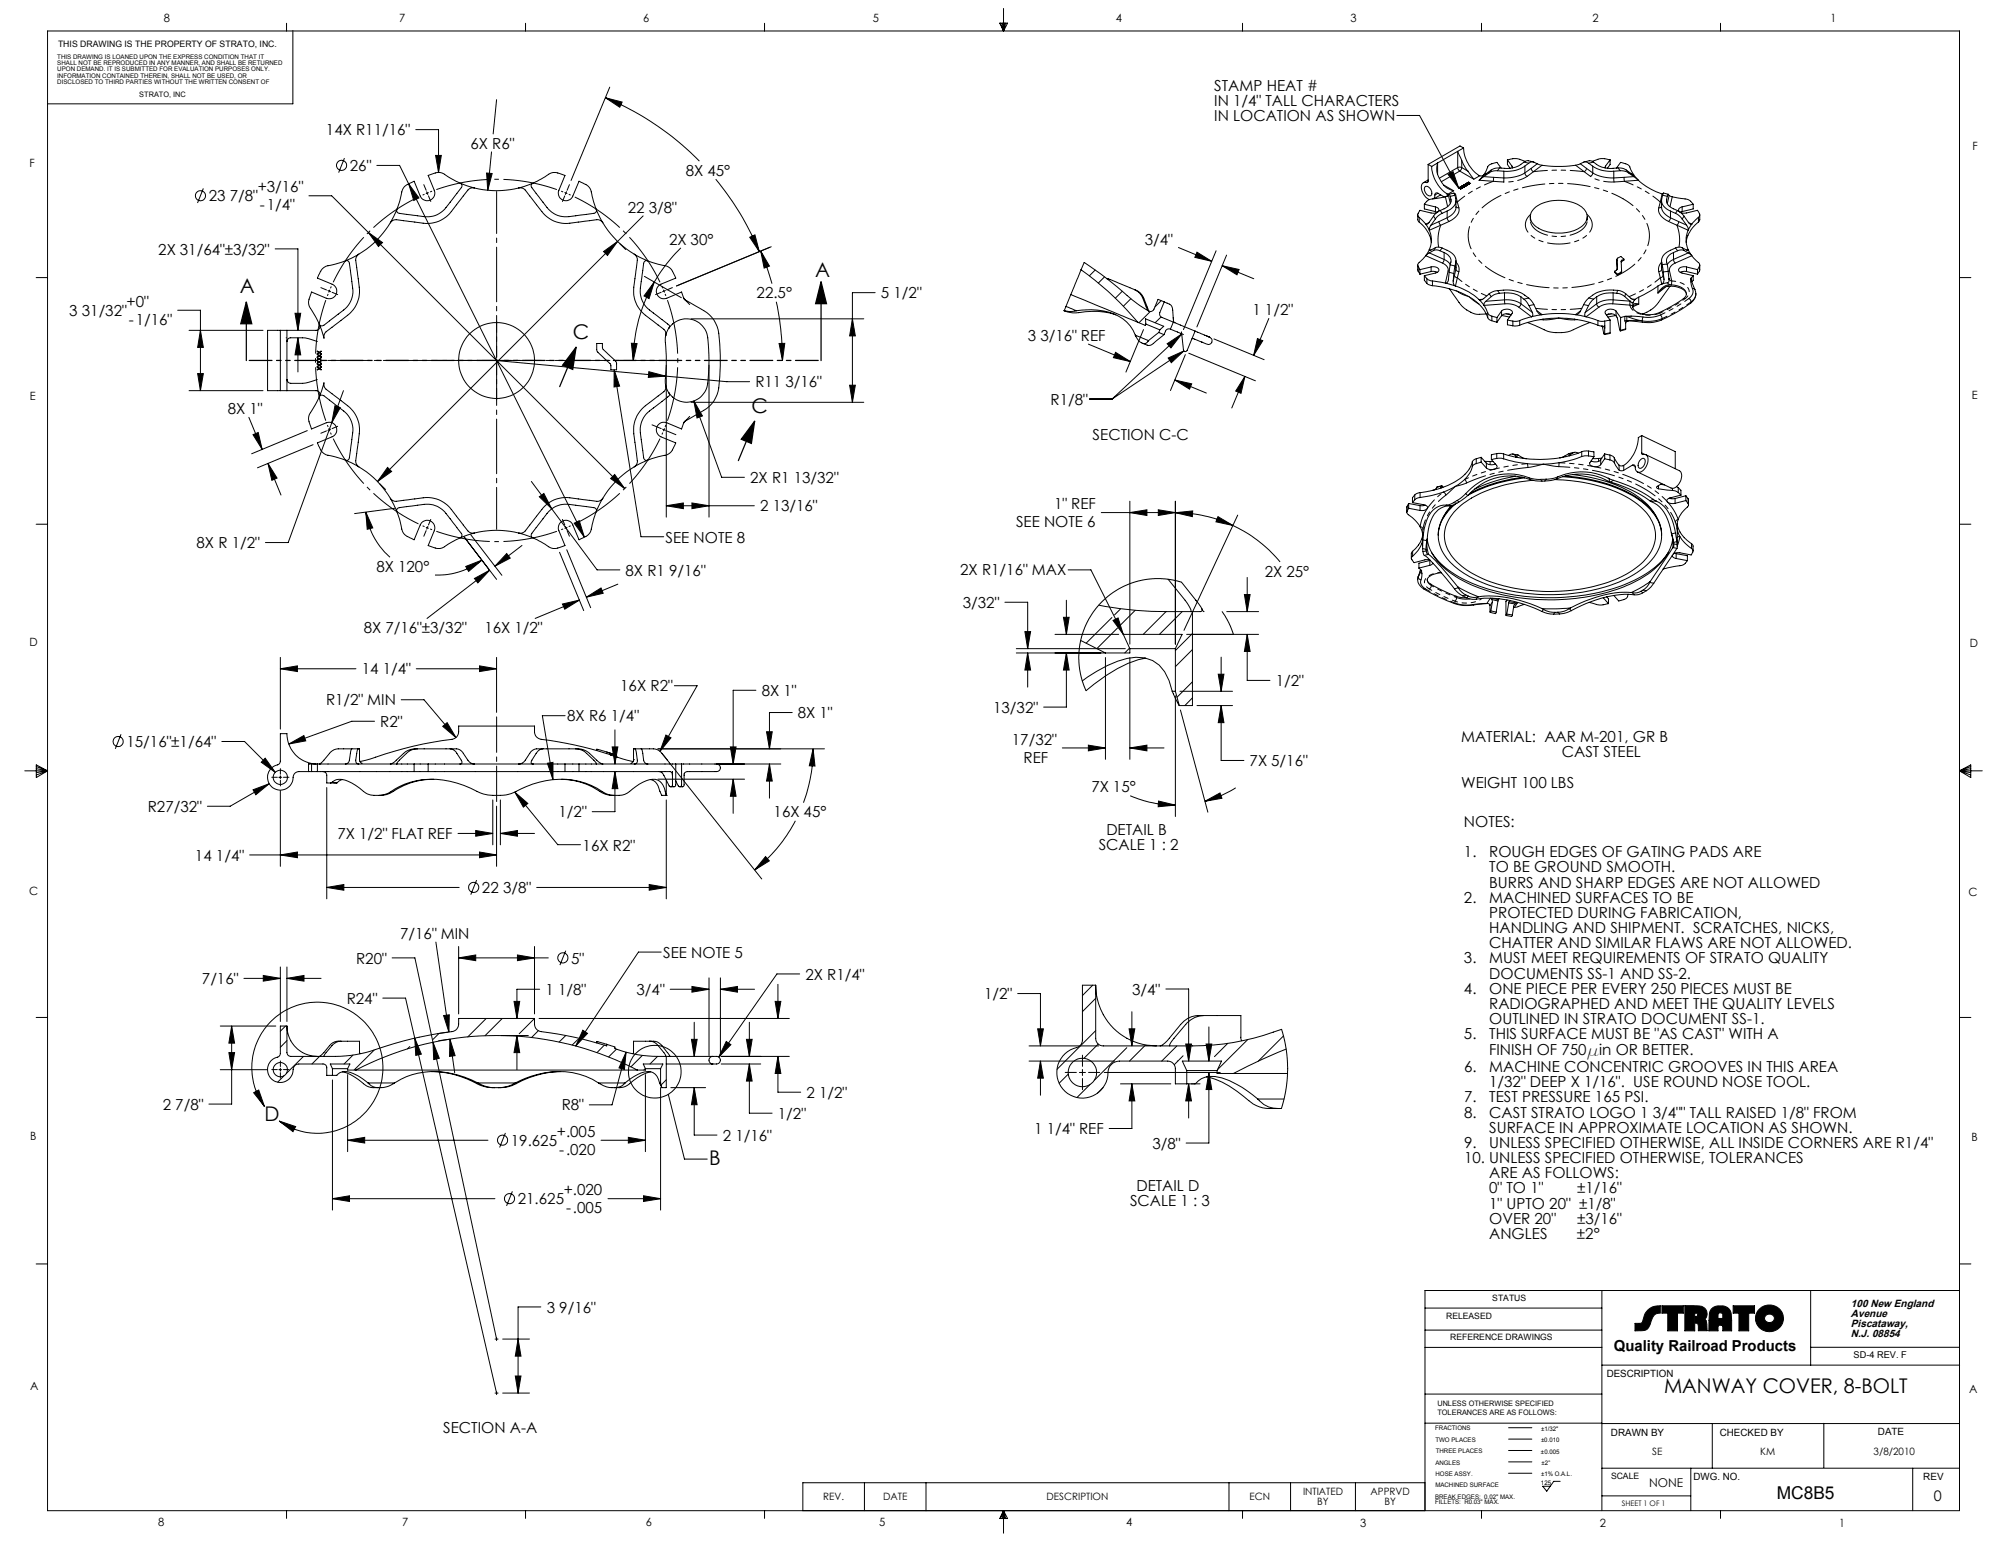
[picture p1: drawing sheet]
<svg xmlns="http://www.w3.org/2000/svg" width="559mm" height="432mm" viewBox="0 0 559 432" stroke-linecap="round" stroke-linejoin="round" font-family="sans-serif">
<defs><g id="words">
<g font-size="5.6">
<text x="227.4" y="77.2">A</text>
<text x="66.9" y="81.8">A</text>
<text x="159.8" y="94.5">C</text>
<text x="209.6" y="115.1">C</text>
<text x="73.8" y="312.7">D</text>
<text x="197.8" y="324.9">B</text>
<text x="464.2" y="388.7">MANWAY COVER, 8-BOLT</text>
</g>
<text font-size="4.9" x="495.7" y="418.3">MC8B5</text>
<g font-size="4.2">
<text x="338.8" y="25.3">STAMP HEAT #</text>
<text x="338.8" y="29.5">IN 1/4&quot; TALL CHARACTERS</text>
<text x="338.8" y="33.8">IN LOCATION AS SHOWN</text>
<text x="90.9" y="37.7">14X R11/16&quot;</text>
<text x="131.3" y="41.5">6X R6&quot;</text>
<text x="97.6" y="47.7">26&quot;</text>
<text x="71.9" y="53.7">+3/16&quot;</text>
<text x="191.3" y="49">8X 45°</text>
<text x="58.3" y="56.2">23 7/8&quot;</text>
<text x="72.5" y="58.7">-1/4&quot;</text>
<text x="175.1" y="59.3">22 3/8&quot;</text>
<text x="44.2" y="71">2X 31/64&quot;±3/32&quot;</text>
<text x="186.6" y="68.2">2X 30°</text>
<text x="319.4" y="68.3">3/4&quot;</text>
<text x="211.1" y="83.2">22.5°</text>
<text x="245.8" y="83.2">5 1/2&quot;</text>
<text x="19.3" y="88.1">3 31/32&quot;</text>
<text x="35.3" y="85.6">+0&quot;</text>
<text x="349.4" y="87.9">1 1/2&quot;</text>
<text x="35.9" y="90.6">-1/16&quot;</text>
<text x="286.7" y="95.1">3 3/16&quot; REF</text>
<text x="210.7" y="108.1">R11 3/16&quot;</text>
<text x="293.1" y="112.8">R1/8&quot;</text>
<text x="63.6" y="115.5">8X 1&quot;</text>
<text x="304.8" y="122.7">SECTION C-C</text>
<text x="209.3" y="134.7">2X R1 13/32&quot;</text>
<text x="212" y="142.7">2 13/16&quot;</text>
<text x="294.1" y="142.1">1&quot; REF</text>
<text x="283.4" y="147.1">SEE NOTE 6</text>
<text x="54.8" y="152.9">8X R 1/2&quot;</text>
<text x="185.7" y="151.3">SEE NOTE 8</text>
<text x="105.1" y="159.5">8X 120°</text>
<text x="174.5" y="160.5">8X R1 9/16&quot;</text>
<text x="267.9" y="160.5">2X R1/16&quot; MAX</text>
<text x="352.9" y="160.8">2X 25°</text>
<text x="268.6" y="169.6">3/32&quot;</text>
<text x="101.5" y="176.6">8X 7/16&quot;±3/32&quot;</text>
<text x="135.1" y="176.6">16X 1/2&quot;</text>
<text x="100.9" y="188.1">14 1/4&quot;</text>
<text x="355.9" y="191.4">1/2&quot;</text>
<text x="91" y="196.8">R1/2&quot; MIN</text>
<text x="173" y="192.8">16X R2&quot;</text>
<text x="212.5" y="194.1">8X 1&quot;</text>
<text x="106.1" y="202.8">R2&quot;</text>
<text x="158.2" y="201.2">8X R6 1/4&quot;</text>
<text x="222.6" y="200.4">8X 1&quot;</text>
<text x="277.1" y="198.8">13/32&quot;</text>
<text x="35.3" y="208.4">15/16&quot;±1/64&quot;</text>
<text x="282.3" y="207.7">17/32&quot;</text>
<text x="407.6" y="207.1">MATERIAL: AAR M-201, GR B</text>
<text x="285.5" y="212.7">REF</text>
<text x="348.6" y="213.7">7X 5/16&quot;</text>
<text x="435.7" y="211.3">CAST STEEL</text>
<text x="304.5" y="221">7X 15°</text>
<text x="407.6" y="219.8">WEIGHT 100 LBS</text>
<text x="41.3" y="226.5">R27/32&quot;</text>
<text x="155.8" y="228">1/2&quot;</text>
<text x="215.8" y="228">16X 45°</text>
<text x="308.7" y="233">DETAIL B</text>
<text x="408.4" y="230.7">NOTES:</text>
<text x="94.2" y="234">7X 1/2&quot; FLAT REF</text>
<text x="162.6" y="237.2">16X R2&quot;</text>
<text x="306.5" y="237.2">SCALE 1 : 2</text>
<text x="408.4" y="239.1">1.</text>
<text x="415.5" y="239.1">ROUGH EDGES OF GATING PADS ARE</text>
<text x="54.4" y="240">14 1/4&quot;</text>
<text x="415.5" y="243.4">TO BE GROUND SMOOTH.</text>
<text x="134.5" y="249.1">22 3/8&quot;</text>
<text x="408.4" y="251.8">2.</text>
<text x="415.5" y="251.8">MACHINED SURFACES TO BE</text>
<text x="415.5" y="247.6">BURRS AND SHARP EDGES ARE NOT ALLOWED</text>
<text x="415.5" y="256.1">PROTECTED DURING FABRICATION,</text>
<text x="111.6" y="261.8">7/16&quot; MIN</text>
<text x="415.5" y="260.3">HANDLING AND SHIPMENT. SCRATCHES, NICKS,</text>
<text x="99.4" y="268.8">R20&quot;</text>
<text x="159.4" y="268.8">5&quot;</text>
<text x="185" y="267.2">SEE NOTE 5</text>
<text x="408.4" y="268.8">3.</text>
<text x="415.5" y="268.8">MUST MEET REQUIREMENTS OF STRATO QUALITY</text>
<text x="415.5" y="264.5">CHATTER AND SIMILAR FLAWS ARE NOT ALLOWED.</text>
<text x="56.3" y="274.5">7/16&quot;</text>
<text x="224.7" y="273.2">2X R1/4&quot;</text>
<text x="415.5" y="273">DOCUMENTS SS-1 AND SS-2.</text>
<text x="96.8" y="280">R24&quot;</text>
<text x="152.2" y="277.5">1 1/8&quot;</text>
<text x="177.6" y="277.5">3/4&quot;</text>
<text x="274.5" y="278.7">1/2&quot;</text>
<text x="315.9" y="277.4">3/4&quot;</text>
<text x="408.4" y="277.2">4.</text>
<text x="415.5" y="277.2">ONE PIECE PER EVERY 250 PIECES MUST BE</text>
<text x="415.5" y="281.5">RADIOGRAPHED AND MEET THE QUALITY LEVELS</text>
<text x="415.5" y="285.7">OUTLINED IN STRATO DOCUMENT SS-1.</text>
<text x="408.4" y="289.9">5.</text>
<text x="415.5" y="289.9">THIS SURFACE MUST BE &quot;AS CAST&quot; WITH A</text>
<text x="408.4" y="299">6.</text>
<text x="415.5" y="294.2">FINISH OF 750min OR BETTER.</text>
<text x="415.5" y="299">MACHINE CONCENTRIC GROOVES IN THIS AREA</text>
<text x="415.5" y="303.3">1/32&quot; DEEP X 1/16&quot;. USE ROUND NOSE TOOL.</text>
<text x="45.4" y="309.6">2 7/8&quot;</text>
<text x="156.7" y="309.8">R8&quot;</text>
<text x="225" y="306.2">2 1/2&quot;</text>
<text x="408.4" y="307.5">7.</text>
<text x="408.4" y="311.7">8.</text>
<text x="415.5" y="307.5">TEST PRESSURE 165 PSI.</text>
<text x="415.5" y="311.7">CAST STRATO LOGO 1 3/4&quot;&quot; TALL RAISED 1/8&quot; FROM</text>
<text x="155.4" y="317.1">+.005</text>
<text x="217" y="312.1">1/2&quot;</text>
<text x="288.5" y="316.4">1 1/4&quot; REF</text>
<text x="415.5" y="316">SURFACE IN APPROXIMATE LOCATION AS SHOWN.</text>
<text x="142.5" y="319.6">19.625</text>
<text x="156" y="322.1">-.020</text>
<text x="201.6" y="318.2">2 1/16&quot;</text>
<text x="321.5" y="320.4">3/8&quot;</text>
<text x="408.4" y="320.2">9.</text>
<text x="415.5" y="320.2">UNLESS SPECIFIED OTHERWISE, ALL INSIDE CORNERS ARE R1/4&quot;</text>
<text x="408.4" y="324.4">10. UNLESS SPECIFIED OTHERWISE, TOLERANCES</text>
<text x="415.5" y="328.7">ARE AS FOLLOWS:</text>
<text x="144.5" y="335.9">21.625</text>
<text x="157.3" y="333.4">+.020</text>
<text x="317" y="332.2">DETAIL D</text>
<text x="415.5" y="332.9">0&quot; TO 1&quot;</text>
<text x="440" y="332.9">±1/16&quot;</text>
<text x="157.9" y="338.5">-.005</text>
<text x="315.3" y="336.4">SCALE 1 : 3</text>
<text x="415.5" y="341.4">OVER 20&quot;</text>
<text x="415.5" y="337.1">1&quot; UPTO 20&quot; ±1/8&quot;</text>
<text x="440" y="341.4">±3/16&quot;</text>
<text x="415.5" y="345.6">ANGLES</text>
<text x="439.9" y="345.6">±2°</text>
<text x="152.5" y="366.2">3 9/16&quot;</text>
<text x="450.2" y="376.9">Quality Railroad Products</text>
<text x="123.7" y="399.8">SECTION A-A</text>
</g>
<text font-size="4.1" x="539.5" y="418.7">0</text>
<text font-size="3.4" x="460.1" y="414.8">NONE</text>
<g font-size="3.2">
<text x="45.7" y="6.1">8</text>
<text x="111.3" y="6.1">7</text>
<text x="179.5" y="6.1">6</text>
<text x="243.5" y="6.1">5</text>
<text x="311.3" y="6">4</text>
<text x="376.8" y="6.1">3</text>
<text x="444.3" y="6.1">2</text>
<text x="510.7" y="6">1</text>
<text x="550.3" y="41.8">F</text>
<text x="8.2" y="46.6">F</text>
<text x="8.4" y="111.5">E</text>
<text x="550.1" y="111.2">E</text>
<text x="8.2" y="180.2">D</text>
<text x="549.6" y="180.4">D</text>
<text x="8.2" y="249.7">C</text>
<text x="549.2" y="249.9">C</text>
<text x="8.4" y="318">B</text>
<text x="550" y="318.2">B</text>
<text x="8.4" y="387.6">A</text>
<text x="549.4" y="388.7">A</text>
<text x="44.1" y="425.8">8</text>
<text x="112.2" y="425.8">7</text>
<text x="180.2" y="425.8">6</text>
<text x="245.3" y="425.7">5</text>
<text x="314.1" y="425.7">4</text>
<text x="379.5" y="425.8">3</text>
<text x="446.4" y="425.8">2</text>
<text x="513.1" y="425.8">1</text>
</g>
<g font-size="2.9">
<text x="516.4" y="364.6">100 New England</text>
<text x="516.4" y="367.4">Avenue</text>
<text x="516.4" y="370.3">Piscataway,</text>
<text x="516.4" y="373.1">N.J. 08854</text>
</g>
<g font-size="2.8">
<text x="448.3" y="384">DESCRIPTION</text>
<text x="449.4" y="400.5">DRAWN BY</text>
<text x="479.8" y="400.5">CHECKED BY</text>
<text x="523.9" y="400.4">DATE</text>
<text x="460.9" y="405.8">SE</text>
<text x="491.1" y="406">KM</text>
<text x="522.7" y="405.9">3/8/2010</text>
<text x="472.5" y="412.8">DWG. NO.</text>
<text x="536.6" y="412.9">REV</text>
<text x="229.7" y="418.5">REV.</text>
<text x="246.4" y="418.5">DATE</text>
<text x="292" y="418.5">DESCRIPTION</text>
<text x="348.6" y="418.5">ECN</text>
<text x="363.5" y="417.1">INTIATED</text>
<text x="367.5" y="419.9">BY</text>
<text x="382.4" y="417.1">APPRVD</text>
<text x="386.2" y="419.9">BY</text>
</g>
<text font-size="2.6" x="517.1" y="378.9">SD-4 REV. F</text>
<text font-size="2.5" x="16.2" y="13.1">THIS DRAWING IS THE PROPERTY OF STRATO, INC.</text>
<g font-size="2.4">
<text x="416.3" y="363">STATUS</text>
<text x="403.4" y="368.1">RELEASED</text>
<text x="404.6" y="373.7">REFERENCE DRAWINGS</text>
<text x="449.4" y="412.5">SCALE</text>
</g>
<g font-size="2.1">
<text x="38.9" y="27">STRATO, INC</text>
<text x="401" y="392.2">UNLESS OTHERWISE SPECIFIED</text>
<text x="401" y="394.7">TOLERANCES ARE AS FOLLOWS:</text>
<text x="452.5" y="420">SHEET 1 OF 1</text>
</g>
<g font-size="1.8">
<text x="16" y="16.4">THIS DRAWING IS LOANED UPON THE EXPRESS CONDITION THAT IT</text>
<text x="16" y="18.2">SHALL NOT BE REPRODUCED IN ANY MANNER, AND SHALL BE RETURNED</text>
<text x="16" y="19.9">UPON DEMAND. IT IS SUBMITTED FOR EVALUATION PURPOSES ONLY.</text>
<text x="16" y="21.7">INFORMATION CONTAINED THEREIN, SHALL NOT BE USED, OR</text>
<text x="16" y="23.5">DISCLOSED TO THIRD PARTIES WITHOUT THE WRITTEN CONSENT OF</text>
<text x="429.9" y="414.2">125</text>
</g>
<g font-size="1.7">
<text x="400.4" y="399">FRACTIONS</text>
<text x="429.9" y="399.2">±1/32&quot;</text>
<text x="400.4" y="402.1">TWO PLACES</text>
<text x="400.5" y="405.3">THREE PLACES</text>
<text x="429.9" y="405.5">±0.005</text>
<text x="429.9" y="402.2">±0.010</text>
<text x="400.4" y="408.6">ANGLES</text>
<text x="400.5" y="411.7">HOSE ASSY.</text>
<text x="429.9" y="411.7">±1% O.A.L.</text>
<text x="430" y="408.5">±2°</text>
<text x="400.4" y="418">BREAK EDGES: 0.02&quot; MAX.</text>
<text x="400.4" y="419.6">FILLETS: R0.03&quot; MAX.</text>
<text x="400.4" y="414.8">MACHINED SURFACE</text>
</g>
</g></defs>
<g fill="none" stroke="#000" stroke-width=".28">
<path d="M13.3 8.6h533.4v412.8h-533.4zM79.9 6.5v2.1M81.7 8.5v20.5h-68.4M146.6 6.5v2.1M213.3 6.5v2.1M278.9 6.5h2.2l-1.1 2.1zM279.1 6.5l.9 2.1M279.6 6.5l.4 2.1M280 2.4v6.2M280.3 6.5l-.3 2.1M280.6 6.5l-.6 2.1M346.6 6.5v2.1"/>
<path d="M413.3 6.5v2.1M480 6.5v2.1M116 36.2h6.3v11.9M138.5 27.8l-.9 9.6M168.9 27.3l4.7 1.2-.7 1.4zM168.9 27.3a79.9 79.9 0 0 1 26.2 17.6M170.1 24.3l-10.8 26M389.7 32.2h6.3l10.9 20.2M56.7 52.6l-1.6 4M86.2 54.6h6.3l10.3 10.2M96.1 44.1l-1.6 4.1M105.1 46.1h6.4l2.5 5.2"/>
<path d="M110.7 58.3l-1.8 3.8M114 51.3l49 98.5M114 51.3l2.9 3.9-1.5 .7zM119 53.5l.2 .4M119.2 53.9l-.4 .1M119.2 53.9l.1 .4M119.6 53.7l-.4 .2M121.5 43.4h1.6l-.8 4.7zM128.3 51.1l.5 .4v.7l-1.9 2.5a15.9 15.9 0 0 1-4.9 5.2 9 9 0 0 1-6 .2l-2.1-.2a4.7 4.7 0 0 1-3.1-.7l-.1-.9M128.3 51.1l4 1.3M128.3 51.1l-2.7-1.5a5 5 0 0 0-3.5-1.5l-2.6 .8 1.6 4.2a2.12 2.12 0 0 1-1.1 2.7 2.12 2.12 0 0 1-2.8-1.1l-1.7-4.1a4.9 4.9 0 0 0-3.4 3l-.6 2.4-.8 2.3M132.3 52.4l-1 .1-.8 .5-4.6 6a8.4 8.4 0 0 1-7.8 3.3l-7.5-1-1.1 .2-.6 .6"/>
<path d="M132.3 52.4a25.4 25.4 0 0 0 12.4 0M135.7 48.3l1.6 .1-1.2 4.7zM137.1 42.4l-1 10.7M144.7 52.4l.9 .1 .9 .5 4.7 6a8.3 8.3 0 0 0 7.8 3.3l7.5-1 .9 .2 .8 .6M148.7 51.1l-.3 .2a.7 .7 0 0 0 0 1.1l2 2.5a14.5 14.5 0 0 0 4.6 5 9.4 9.4 0 0 0 6.3 .2l4.5-.6 .5-.4v-.8M148.7 51.1l-4 1.3M148.7 51.1l2.8-1.5a5.2 5.2 0 0 1 3.5-1.5l2.6 .8-1.7 4.2a2.1 2.1 0 0 0 1.2 2.7 2.1 2.1 0 0 0 2.7-1.1l1.7-4.1a4.8 4.8 0 0 1 3.5 3l1.3 4.7M166.3 58.3l1.9 3.8M199.7 50a78.2 78.2 0 0 1 12.1 20.2M395.5 59.9l.1 1.7a9.8 9.8 0 0 1 3.7 6M397.4 57l3 .7a.81 .81 0 0 1 .9 .4 .81 .81 0 0 1-.2 1M397.4 57v1.3l3.6 .9"/>
<path d="M397.5 52.2a1.48 1.48 0 0 1 2 1.7 .73 .73 0 0 1-.6 .8 .73 .73 0 0 1-.9-.4l-.1-.3a1.82 1.82 0 0 1-.4-1.8zM398.4 45.9v4.7l-.2 .3a1.35 1.35 0 0 0-1.5 .4 1.35 1.35 0 0 0-.1 1.7l.4 .9a3.4 3.4 0 0 0 1.8 1.8M398.4 50.2l-1.3 .8M398.4 45.9l1 .5M399.4 46.4a10.7 10.7 0 0 0 4.5 8l-.3 .4M401 59.2l-1.2 .3-3.7-.8a1.42 1.42 0 0 0 .3 2.4l1.4 1.4M401 45.5a6.9 6.9 0 0 0 3.6 7.4l1 .3M401 45.5l-1.6 .9M401.9 54.4l-1.8 1M402.9 55l-1.8-1.1a.59 .59 0 0 0-.7 .1 .59 .59 0 0 0-.1 .7l-.3 .8M404 48.6l1.4-.7 1.5 4.5zM404.3 54.2l.1 .1a2.76 2.76 0 0 1 .1 2.6l-1 1a8.1 8.1 0 0 0-3.6 2.4l-1.4 2-.5 .3-.2-.1"/>
<path d="M404.3 54.2a2.97 2.97 0 0 1-2.4 1l-1.4 .2a3.1 3.1 0 0 0-3.1 1.6M404.3 54.2l1.4-.4 .2 .7a2.7 2.7 0 0 1-.4 3.1l-1 .9-2.7 1.3-.8 .6-2 2.8-.3 1M406 54.1l-.2 .1M406.2 56v1.9M406.6 42.2a24.7 24.7 0 0 0 4.6 7.8M406.6 42.2l-5.6 3.3M406.9 52.4l.5 .1M407 52.4l.4 .1M407 52.4h-.1M407 52.4h.1M407.3 52.3h.1M407.4 52.2v.3"/>
<path d="M407.4 52.3l.1 .4M407.4 52.2l.1 .3M407.4 52.2v.1M407.4 52.5h.1M407.5 52.5h.4h-.4M407.5 52.5h.1M407.5 52.1l.4 .1M407.5 52.5v.2M407.5 52.1v.1M407.8 52h.1M407.8 51.9l.1 .3M407.8 51.9l.3 .6-.2-.3"/>
<path d="M407.8 52l.2 .2M407.8 51.9v.1M407.9 52.2h.1M408 52.2h.1M408 51.9h.3M408 51.9h.4M408 51.9h.1M408.3 51.7v.2M408.3 41.3a9.4 9.4 0 0 0 4.7 7.8h.5l.4-.3M408.3 51.6v.1M408.3 51.6l.1 .3M408.3 41.3l-1.7 .9"/>
<path d="M408.3 41.3l-1-.6-8.9 5.2M408.3 51.7v.1M408.3 51.7l.1 .3M408.3 51.9h.1M408.4 51.9v.3h-.4v.3M408.4 51.6l.4 .1M408.4 51.9l.5 .1h-.5l.1 .2M408.4 51.6h.4M408.4 52h.1M408.4 51.6h.1M408.4 51.9v.1M408.4 52l.1 .2"/>
<path d="M408.5 52.2h-.5M408.8 51.4v.1M408.8 51.4v.2M408.8 51.4l.1 .3M408.8 51.7l.1 .2v-.2M408.8 51.6v.1M408.9 51.7h.1M408.9 51.3l.4 .1M408.9 51.6l.5 .1M408.9 51.3h.1M408.9 51.6v.2M409.3 51.1l.1 .5v-.2"/>
<path d="M409.3 51.1l.1 .3M409.3 51.1l-.1 .1M409.4 51.4h.1M409.4 51.4l-.1 .3h-.4M409.4 51.4h.4h-.4M409.7 50.9h.1M409.8 50.8l.1 .6M409.8 50.9l.1 .3M409.8 50.8v.1M409.8 51.1l-.5-.1 1 .2-.4-.1M409.9 51.2h.1M409.9 51.1v.3"/>
<path d="M409.9 51.4h.1M413.9 48.8l-1.3 1.5 1-.8a6.2 6.2 0 0 1 6.5-1.7 9.1 9.1 0 0 0 6.6-2.4l.7-.2h.5a8.9 8.9 0 0 0 5.1 1.2h3.7a11.3 11.3 0 0 0 5.5-1.3l.7 .2a9.5 9.5 0 0 0 7.3 2.5 5.8 5.8 0 0 1 5.8 1.6l1.1 .9M414 48.6l-.1 .2M418.8 46.9l-1.2-1.6a3.2 3.2 0 0 0-3.1 2.6l-.5 .7M420.5 44.6l1.3 1.8 .1 .4M420.5 44.6a5.9 5.9 0 0 1 5 .4M420.5 44.6v1.3l.8 1.1M427.7 45.2a2.59 2.59 0 0 0-3.4 .7 6.8 6.8 0 0 1-4.6 1.1 5.4 5.4 0 0 0-5.4 1.7l-.3 .1v-.2M428.1 58a11.6 11.6 0 0 1 13.5 0 3.3 3.3 0 0 1-1.1 5.7 11.8 11.8 0 0 1-12.4-.8 3.1 3.1 0 0 1 0-4.9zM442 45.2l1.3-.4 1.1 .3a7 7 0 0 0 5.6 1.9l2-.2 1 .3 2.7 1.7v-.2M449.2 44.6a6 6 0 0 0-5 .4M449.2 44.6l-1.3 1.8-.1 .4"/>
<path d="M449.2 44.6v1.3l-.8 1.1M451 46.9l1.1-1.6a3.2 3.2 0 0 1 3.2 2.6l.4 .7M455.7 48.6l1.4 1.7M457.1 50.3a18.2 18.2 0 0 0 6.8 3.9M463.5 56l.1 1.9M465.4 54.2l-1.3-.4-.3 .7a2.7 2.7 0 0 0 .5 3.1l.9 .9 2.5 1.1 .9 .7 1.9 2.5 .4 .8 .1 .6M472.4 57l-3.1 .7a.88 .88 0 0 0-1 1 .88 .88 0 0 0 1.1 .7h1.1l3.1-.7a1.38 1.38 0 0 1-.3 2.4l-1.3 1.4M472.4 57a3.1 3.1 0 0 0-3.2-1.6l-2.8-.5-.8-.4-.2-.3-.3 .6a2.53 2.53 0 0 0 1.8 3.4l2 1.1 2.2 2.9 .5 .4 .4-.1M472.4 57v1.3l-3.6 .9M474.2 59.9l-.1 1.7a9.4 9.4 0 0 0-3.7 6M10.1 77.4h3.2M76.8 69.4h6.3v22.7"/>
<path d="M96.3 72.8l.7-.1 .4 .5 .5 3.1a15.5 15.5 0 0 1 .2 7.2l-.3 .5a11.1 11.1 0 0 1-4.3 4.3l-1.1 .8a4 4 0 0 1-2.7 1.8l-.7-.5M96.3 72.8l-3 .9a5.4 5.4 0 0 0-3.2 1.2l-.8 1-.8 1.7 4.1 1.7a2.12 2.12 0 0 1 1.2 2.7 2.12 2.12 0 0 1-2.8 1.2l-4.1-1.7a4.9 4.9 0 0 0-.3 4.5l2.4 4.4M100.1 70.9l-.7 .8-.2 .9 1 7.5a8.5 8.5 0 0 1-3.2 7.8l-6 4.6-.6 1v.8l-1.2-3.6M100.1 70.9l-3.8 1.9M102.8 64.8l3.9 2.9-1.1 1.1zM102.8 64.8l71.5 71.5M108.9 62.1a25 25 0 0 1-8.8 8.8M168.2 62.1a25.3 25.3 0 0 0 8.8 8.8M168.4 70.2l3.9-2.9-2.8 4zM172.9 68l1.7 1.6M177 70.9l.6 .7 .2 1-1 7.5a9 9 0 0 0 4.8 9l3.6 2.8 .5 .7v1M177 70.9l3.7 1.9"/>
<path d="M179.4 60.2l-74.1 74.1M179.8 77.1l10.3 5.9M180.7 72.8l-.3-.1a.76 .76 0 0 0-.8 .7l-.5 3.2a14.1 14.1 0 0 0-.1 6.9 8.4 8.4 0 0 0 3.8 4.2l3.4 2.6M180.7 72.8l3 .9a5.4 5.4 0 0 1 3.3 1.2l1.5 2.7-4.1 1.7a2.12 2.12 0 0 0-1.1 2.7 2.12 2.12 0 0 0 2.7 1.2l4.1-1.7 .6 1.6M182.5 78.7l-1.4 4.6-1.4-.8zM182.5 78.7a43.5 43.5 0 0 0-5.8 21.9M189.9 69.1l-4 4.6-3.4 5M209.2 66.2l1.4-.7 1.2 4.7zM212.2 70l2.5 4.2-1.5 .6zM212.2 70l3.2 9.1M215.2 68.8l-26.5 11M301.6 75.2a82.9 82.9 0 0 1 15.8 14.7"/>
<path d="M301.6 75.2l.9-2a164.3 164.3 0 0 1 14.9 11.6l3.1 1.9M301.6 75.2l-2.9 7M305.5 75.3l-1.6 1.6M308.2 77.2l-1.8 1.8M308.8 77.8l.3-.1 7.4 3.1M328.8 69l9.2 3.9M333.9 70.3l4.1 2.6-4.7-1.1zM339.3 70l-9.1 21.9M341 74.1l4.7 1.1-.6 1.5zM341 74.1l8.8 3.7M342.2 71.2l-8.3 20M395.5 73.9v1.5l.6 1.1"/>
<path d="M396.1 75.2l3.1-.7a1.54 1.54 0 0 1 2.2 .9l-.7 .7-3.3 .8M396.1 75.2v1.3M397.4 76.9v1.3a2.84 2.84 0 0 0 2.2 1.5 20.8 20.8 0 0 1 13.8 6l1.3 1.9a3.1 3.1 0 0 0 2.9 2.3M397.4 76.9a3.1 3.1 0 0 0 3.1 1.6l2.7 .5M397.8 71.3l.8-.7a3.1 3.1 0 0 1 4.3-.2 2.54 2.54 0 0 1 1.6 3.7l-.5 4.3-.3 .5-.5 .1M397.8 71.3l-1.4 1.5a1.42 1.42 0 0 0-.3 2.4M397.8 62.5l.9 1.7M398.7 69.6v.2h.4a3.5 3.5 0 0 1 4.6 0 3.2 3.2 0 0 1 2.2 4.4l-.5 4.6 .6 1M398.7 64.2a6.4 6.4 0 0 1 0 5.4M398.7 69.6l-.9 1.7M401 76l-1.2-.3-3.7 .8M403.2 79l2.8 .8"/>
<path d="M406 79.8a17.6 17.6 0 0 1 6.6 3.8M406.2 72.7v1.9M426.9 60.5v.9M442.8 60.5v.9M450.4 75.7v.3l.9 .8M450.4 75.7l.9 .8M451.1 72.4l.1 2.7M451.3 76.5v.3M452.4 75.6v.4l-1.1 .8M452.4 75.6l-.2 .3-.9 .6M453 72.3v.3l-.7 .5M453 72.3l-.1-.1a.96 .96 0 0 0-1.1-.5 .96 .96 0 0 0-.7 1l.1 1.7a.93 .93 0 0 1-.6 1.2l-.2 .1"/>
<path d="M453 72.3l-.3 .2a.67 .67 0 0 0-.4 1.1l.1 2M463.5 72.7v1.9M463.6 74.6h.1M463.6 79.3l-7.4 4.2M465.6 77.9h.1M465.6 77.8a.98 .98 0 0 1-.2 1 .98 .98 0 0 1-1.1 .2l-.7 .3M465.6 77.8h.1M465.9 79.8l-1.9 2.7a10.5 10.5 0 0 1-5.6 5.1h-.2M468.8 76l1.1-.3 3.7 .8M471 69.6v.2h-.3a3.5 3.5 0 0 0-4.7 0 3.3 3.3 0 0 0-2.2 4.6l.4 3.8-.2 .8-.4 .3M471 69.6l1 1.7M471 64.2a6.7 6.7 0 0 0 0 5.4"/>
<path d="M471.7 77.9l.8 2a3.5 3.5 0 0 1-1.6 5.2l-2.3 1.5a31.8 31.8 0 0 1-6.8 3.2l-2.1 .2-5.6-.5M471.7 77.8v.1M471.8 77.6l-.1 1.1M471.8 77.6l-.1 .2M472 71.3l1.3 1.5a1.38 1.38 0 0 1 .3 2.4M472 71.3l-.7-.6a3.3 3.3 0 0 0-4.4-.3 2.54 2.54 0 0 0-1.7 3.6l.4 3.8M472 62.5l-1 1.7M472.4 76.9l-.6 .7M472.4 76.9v1.3l-.4 .4M473.6 75.2l-3.1-.7a1.54 1.54 0 0 0-2.2 .9l.7 .7 3.4 .8M473.6 75.2v1.3M474.2 73.9v1.6l-.6 1"/>
<path d="M546.7 77.4h3.1M49.6 86.5h6.3v22.5M52.7 92.1h20.7M55.9 92.1l.8 4.8h-1.6zM78.2 92.1h-3.6v16.9h3.6M78.2 92.1v16.9M78.2 92.1h1.8M79.8 94.2h.1M80 95.3a1.25 1.25 0 0 1 1.8-1.1h.8a10.9 10.9 0 0 1 5.9 1.1M80 92.1v16.9M82.3 87.4h1.6l-.8 4.7zM83.1 94.2v9.6"/>
<path d="M83.1 94.2l.8 4.8h-1.6zM88.5 97.9l.6 .4 .5-.4-.5 .4 .5 .4-.5-.3-.6 .3 .5-.4zM88.5 98.8l.6 .4 .5-.4-.5 .4 .5 .4-.5-.3-.6 .3 .5-.4zM88.5 99.7l.6 .3 .5-.3-.5 .4 .5 .4-.5-.3-.6 .3 .5-.4zM89 90.4l.2 .3M89.2 90.7a1.06 1.06 0 0 1-1 1.4h-8.2M166.5 95.8h1a.51 .51 0 0 1 .6 .2 .51 .51 0 0 1 0 .6l.1 .8 1.4 1.3a6.8 6.8 0 0 1 2.4 2.8v1.7h-1a.53 .53 0 0 1-.6-.2 .53 .53 0 0 1 0-.7l-.1-.8-2.7-2.4a2.95 2.95 0 0 1-1.1-3.1zM176.1 95.7l1.6 .1-1 4.8zM185.7 93.6l-.1 .5a85 85 0 0 1 0 12.9l.1 .5M186.2 90.3h.1M186.2 90.3l.6 .6-.2 .6M186.6 91.5l-.9 2.1"/>
<path d="M186.6 91.5a6 6 0 0 1 6.4-2.4 6 6 0 0 1 4.4 5.1 51.7 51.7 0 0 1-.2 13.9 5.9 5.9 0 0 1-4.8 4.1 5.9 5.9 0 0 1-5.8-2.6M190.7 83.1l.3 .5 3.1 1.7a10.1 10.1 0 0 1 6.2 6.7 59.9 59.9 0 0 1 0 17.1 9.2 9.2 0 0 1-5.4 6.2l-3.9 2.2-.3 .5M190.7 83.1l1.7 1.8M192.8 88.9h48.2M216.6 84.2l1.2 7.5 .5 8.9M217.3 95.8h1.6l-.6 4.8zM237.8 88.9l.8 4.8h-1.6zM244.2 81.6h-6.4v30.6M296.9 86.6v.1a9.1 9.1 0 0 0 5.9 .3 20.2 20.2 0 0 1 8.5 .8M296.9 86.6l1.3 .3 2.1-.2M297.4 85.5l2.9 1.2M297.4 85.5l-.5 1.1"/>
<path d="M298.7 82.2l18.7 7.7M298.7 82.2l-1.3 3.3M300.3 86.7a17 17 0 0 1 14.1 3.2l1.7 2.2 .6 1.4M303.6 96l11.7 4.9M311.2 98.3l4.1 2.6-4.7-1.1zM313.1 81.2l-2 2M315.5 83.3l-2.1 2.1M316.5 80.8l.4 .2a4.2 4.2 0 0 1 1.9 2l1.4 3.6M316.5 80.8l.2 .1a3.7 3.7 0 0 1 2.4 2.3l1 2.5M316.7 93.5l3.7 1.5M316.7 93.5a3.2 3.2 0 0 0 1.9 2.2l.2 .1M317.4 89.9l2.1 .9 .2-.4"/>
<path d="M319 91.9l-4.9 11.9M319.7 90.4l3.9 1.6M319.7 90.4l-.1-1.5 5.1 2.1-1.1 1M320.1 85.7l.4 1M320.1 85.7h.1M320.4 95l-.7 .8h-.9M320.9 86.9l-3.2 3.1M323.3 92.7l-2.9 2.3M323.3 92.7l1.4 .6M323.6 92l-.3 .7M323.9 88.4l-1.6 1.6M324 83.9l-1.8 1.7"/>
<path d="M324.7 93.3l-3.6 3-.7 .1-1.6-.6M324.8 84.2l-1.7-.7-1.2 2.7a1.03 1.03 0 0 1-1.4 .5M324.8 84.2l-1.2 3a1.06 1.06 0 0 0 .6 1.3l3.1 1.4M324.8 84.2l.3 .1a2.44 2.44 0 0 1 2.1 2.2l.1 2.2M325.6 95.9l4-2.7-2.9 3.8zM325.9 99.9l4.4-2-3.5 3.3zM326.5 91.8a1.03 1.03 0 0 0-1.3 .6l-.5 .9M326.5 91.8l3.1 1.4 .6 4.4a.53 .53 0 0 0 .4 .5 .53 .53 0 0 0 .6-.3l2.2-5.4M327.3 88.7l.1 .9 .4 .4M327.3 88.7h.1M327.3 89.9l6.1 2.5M327.3 89.9l-.8 1.9"/>
<path d="M329.6 93.1l.6 .2M329.6 92.6l.1 .6M329.6 93.2l-19.3 18.1M330.3 97.9l-20 13.4M330.4 98h.1M330.7 98.9l-4.2 10M331.6 98.5l18.6 7.7M332.5 94.5a5 5 0 0 1 2.8 .9M333.4 92.4l3.1 1.3a1.66 1.66 0 0 1 1.6 1.4l-.2 .6-.4 .3a1.78 1.78 0 0 1-1.7-.4l-.5-.2M335.3 95.4l.2 .1M336.8 93.8l.7 .3-.2-.2M338.7 94.5l14 5.8"/>
<path d="M350.8 94.4l1.5 .6-2.6 4.1zM354 88.8l-4.3 10.3M404.3 80.5a20.7 20.7 0 0 0 5 6l.7 .4a5.6 5.6 0 0 0 4.5 .7h.2M412.6 83.6l.6 .1 .5-.2a6.7 6.7 0 0 1 5.8-2.6 8.4 8.4 0 0 1 8.4 4.1l1.2 2.2 1.1 .6M412.6 83.6l1.4 1.6M414 85.2l.6 1a2.97 2.97 0 0 0 3 2.4M414 85.2l.1-.7 .4-.4a6.1 6.1 0 0 1 5.7-2.4 6.8 6.8 0 0 1 6.4 3.6l1 2.2v.6l-.4 .3M417.6 88.6l1.3-1.8a1.96 1.96 0 0 1 3.1 .4l-1.5 2.1M417.6 88.6v1.3M419 88l2.1 .4M420.5 89.3v1.3a6.2 6.2 0 0 0 3.5 .1 32.4 32.4 0 0 1 22.7 .2l.7 .2 .3 .4M421.6 87.8h-.2a2.23 2.23 0 0 0-2.5 .3l-1.3 1.8"/>
<path d="M426.2 90l3.2 1.3a8.9 8.9 0 0 0 4.9 1.5h.6a10.1 10.1 0 0 0 6.1-1.8l2.5-1M427.2 88.4l-1.6 .4a5.9 5.9 0 0 1-5.1 .5M430.2 87.8l-3 .6M430.2 87.8a34.6 34.6 0 0 1 9.3 0M439.5 87.8l3 .6M442.5 88.4l2.1 .6a5.6 5.6 0 0 0 4.6 .3M447.7 90.9l-.1 2.4-.2-.2-.4-2.2M448.2 87.8a2.02 2.02 0 0 1 3 1l.8 3.5 .1-3.7M449.2 89.3v3.7l-1.6 .3M450.7 88l-2.1 .4M452.1 88.6l-1.2-1.8a1.94 1.94 0 0 0-3.1 .4l1.4 2.1M453.8 89.5h.5l-.7 .4-.1 2-1.5 .4"/>
<path d="M454.7 84a5.8 5.8 0 0 0-3.3-2.2 7.3 7.3 0 0 0-8.2 3.5l-1 2-.1 .7 .4 .4M454.7 84h.1M455.2 88.2h-1.6l-1.5 .4M455.5 85.5h.1M455.5 85.2v.3M456.2 83.5h-.9l-1.8-1.5a7.5 7.5 0 0 0-6-.9 8.1 8.1 0 0 0-5.7 3.9l-1.1 2.1-.6 .6-.6 .1M456.2 83.5l-.4 .6a.35 .35 0 0 1-.2 .3 .35 .35 0 0 1-.4 0l-.5-.4M463.8 80.6a5.5 5.5 0 0 1 6 .3l.2 .2a1.32 1.32 0 0 1-.4 2.2l-3.1 2a12.2 12.2 0 0 1-6.4 2.5 4.7 4.7 0 0 1-4.6-1.9v-.4M52.7 109h20.7M55.1 104.2h1.6l-.8 4.8zM69.4 116.4l3.7 8.9M78.2 109h1.8"/>
<path d="M80 105.9a1.49 1.49 0 0 0 2.1 1h.5a12.1 12.1 0 0 0 5.9-1M80 109h7.5a1.24 1.24 0 0 1 1.8 1l-.1 .4M88.5 100.6l.6 .4 .5-.4-.5 .4 .5 .4-.5-.3-.6 .3 .5-.4zM88.5 101.5l.6 .3 .5-.3-.5 .4 .5 .4-.5-.3-.6 .3 .5-.4zM88.5 102.4l.6 .3 .5-.3-.5 .4 .5 .4-.5-.3-.6 .3 .5-.4zM89 110.7l.5-.5 .8 .2 3.5 2.7a8.6 8.6 0 0 1 4.4 5.2 18.8 18.8 0 0 1-.4 6.8 4.7 4.7 0 0 1-.6 3.2h-.9M89 110.7l-1.4 2.8a5.7 5.7 0 0 0-1.5 3.5l.8 2.7 4.1-1.8a2.12 2.12 0 0 1 2.8 1.2 2.12 2.12 0 0 1-1.2 2.7l-4.1 1.7a4.8 4.8 0 0 0 3 3.5l4.8 1.3M89.2 110.4l1.2-3.6 .1 1 .5 .8 6 4.6a8.5 8.5 0 0 1 3.2 7.8l-1 7.5 .3 1 .6 .7M89.2 110.4l-.2 .3M92.6 117.9l-12.2 33.4h-6.4M93.5 113.2l1.4 .5-2.3 4.2zM95.8 109l-3.2 8.9"/>
<path d="M138.1 100.6h.9M138.5 100.6l64.3 5.9h6.3M138.5 100.2v.8M171.3 103.2l1.6 4.5-1.6 .3zM171.3 103.2l7.5 46.5h6.4M181 103.7l4.7 1.2-4.8 .4zM185.7 107.5l-.2 1.4-2.6 2.1a16.3 16.3 0 0 0-5.2 5l-.7 2.1-.2 2.2 1 8.5-.3 .9-.5 .5M185.7 107.5l.9 2.1M185.9 101.8v42.5M186.6 109.6a.75 .75 0 0 1-.4 1.2l-2.4 1.9a13.1 13.1 0 0 0-4.6 4.4 9 9 0 0 0-.2 6.3l.6 4.5a.77 .77 0 0 0 1.1 .4M190.7 118l-.6 1.7-4.1-1.8a2.12 2.12 0 0 0-2.7 1.2 2.12 2.12 0 0 0 1.1 2.7l4.1 1.7a4.8 4.8 0 0 1-3 3.5l-4.8 1.3M192.4 116.2l-1.7 1.8"/>
<path d="M192.8 112.2h48.2M193.6 111.8l7.7 21.3h6.4M193.6 111.8l2.4 4.2-1.5 .6zM197.8 101.8v42.5M237 107.5h1.6l-.8 4.7zM303.9 111.3h6.4M327.8 106l4.7 1.1-.6 1.4zM327.8 106l8.7 3.6M347.3 105l-1.1 4.7-1.5-.6zM347.3 105l-3.7 8.8M70.6 121.2l1.4-.5 1.1 4.6zM74.8 129.3l2.5 4-1.5 .7z"/>
<path d="M74.8 129.3l3.6 8.8M85.7 120.1l-15.5 6.5M87.3 124l-15.5 6.5M96.3 128.3l3.8 1.9M100.1 130.2a25 25 0 0 1 8.8 8.8M105.9 134.9l1.7 1.7M108.1 130.4l1.2 1.1-4 2.8zM108.9 139l.8 .7 .9 .1 7.5-.9a8.4 8.4 0 0 1 7.8 3.2l4.6 6 .9 .6h.9M108.9 139l1.8 3.8M148.2 134.3l18.4 24.7h6.3M150.5 138.6l1.2-.9 2.2 4.2zM168.2 139l-.9 .7-.8 .1-7.5-.9a8.3 8.3 0 0 0-7.8 3.2l-4.7 6-.7 .5-1.1 .1"/>
<path d="M168.2 139l-1.9 3.8M170.4 133.5l1.1-1.1 2.8 3.9zM177 130.2a25.3 25.3 0 0 0-8.8 8.8M180.7 128.3l-3.7 1.9M315.2 139.8v39.9M327.9 139.8v39.9M399.7 136.8l-2.6 .5a3.1 3.1 0 0 0-3 1.6v1.3M402.2 135.5l-1.2 .3-.5 .7-.8 .3M402.4 136l-2.7 .8M402.6 135.9l-.4-.4-.3 .6 .5-.1M413.2 128.9a3.1 3.1 0 0 0-3 2.7 15.9 15.9 0 0 1-10.6 6.6l-1.7 .3a5.1 5.1 0 0 0-3.1 .8l-.7 .9M413.2 127.6a3.9 3.9 0 0 0-2.5 1.2 9.2 9.2 0 0 1-5.3 5.9l-3 1.3"/>
<path d="M413.2 127.6l1.5 1.6a2.62 2.62 0 0 0 2.5 .2M413.2 127.6v1.3M414.2 128.7h2.4M416.1 128.2l1.4 1.6a.82 .82 0 0 1-.1 .9 .82 .82 0 0 1-.9 .3 2.29 2.29 0 0 1-1.8-.5l-1.5-1.6M420.9 127.1l1.2-.5 1.2 .9h-.5M422 126.6l1.5 .3 1.5 .9 .8 .2M422.8 132.8l-.8 .2a42.6 42.6 0 0 0-10.6 3.4M422.8 127.5l-1.7-.4a6.5 6.5 0 0 0-5-.2v1.3M422.8 127.5l3 .5M424.6 133.1l-1.7 .3a41.7 41.7 0 0 0-12.8 4.2M425.3 133.3a41.5 41.5 0 0 0-15.8 4.9M433.6 133.8a43.1 43.1 0 0 1 21.8 5.8 12.5 12.5 0 0 1 6.5 9.5 12.2 12.2 0 0 1-6.5 10 45.1 45.1 0 0 1-27.3 5.7 37.7 37.7 0 0 1-20.4-6.9 10.3 10.3 0 0 1-4.4-10.9 15.5 15.5 0 0 1 8-8.5 41.8 41.8 0 0 1 16.4-4.5"/>
<path d="M435.2 127.7l-1.8 .3a33.4 33.4 0 0 1-7.6 0M436 133a41.8 41.8 0 0 1 22.1 7 12.1 12.1 0 0 1 5.5 10 13.3 13.3 0 0 1-6.9 9.7 46.5 46.5 0 0 1-25.7 6.2 43 43 0 0 1-23.9-6.9 12.3 12.3 0 0 1-5.9-9.9 11.8 11.8 0 0 1 4.8-8.5M436.7 132.8a41.2 41.2 0 0 1 21.4 7 12.1 12.1 0 0 1 5.5 9.6M437.9 126.5l-1.7 .9-1 .3M438.1 127.1l-2.9 .6M438.1 127.1l1.6-.5a6.1 6.1 0 0 1 5-.6v1.4M438.7 132.4a37.6 37.6 0 0 1 19.8 7.3 14.6 14.6 0 0 1 3.7 4.6M439.1 126.2l-1.2 .3M440.3 126.4l-.7-.2a2.22 2.22 0 0 0-1.7 .7l-.2 .2h.4M444.7 127.4l-2.5-.3a35.4 35.4 0 0 1-23.7 .7l-2.4 .4M444.7 127.4l-1.2 1.7a1.24 1.24 0 0 0 1.8 1.1l1.1-.4 1.3-1.8M446.9 127.8l-2.6 .1"/>
<path d="M447.7 126.6l-1.2 1.7a2.33 2.33 0 0 1-2.6 .3M447.7 126.6v1.4M448.7 133.4a45.6 45.6 0 0 1 13.4 6.4M448.7 133.4l.3 .4-.1 .5M448.7 133.4l.2 .1M448.8 133.5a17.1 17.1 0 0 0-15.4-.1 16.6 16.6 0 0 1-6.9-.2 16.3 16.3 0 0 0-18.4 5.2 11.1 11.1 0 0 1-4.6 2.5 5.6 5.6 0 0 0-5.6 4.5 18.4 18.4 0 0 0-.8 8.9l.1 .4a55.9 55.9 0 0 1 9.1 10.2 7.9 7.9 0 0 0 5.5 2.2 33.2 33.2 0 0 1 19.2 3.8 11 11 0 0 0 7.3-.5 31.2 31.2 0 0 1 17.6-4.5 6.3 6.3 0 0 0 3.4-1.1l1.3-1.1 .8-1 6.1-9.2a3 3 0 0 0 .3-2.4 20.7 20.7 0 0 0-2.9-9 7.5 7.5 0 0 0-2.8-2.3M448.9 134.3a17.1 17.1 0 0 0-15.5-.4 14.2 14.2 0 0 1-6.7-.2 15.7 15.7 0 0 0-17.3 4.6l-2.5 1.8a6.3 6.3 0 0 1-3.7 1.1 6.6 6.6 0 0 0-4.4 5.2l-.7 4.1M448.9 134.3l.4 .2a35.6 35.6 0 0 1 11.3 5.4M457.5 128.4a.76 .76 0 0 1 .7-.6 .76 .76 0 0 1 .8 .6l-.1 1a1.16 1.16 0 0 1-1.8 1v-1zM458 121.5l.1 5.2a1.38 1.38 0 0 1 1.5 .5 1.38 1.38 0 0 1 .1 1.5 3 3 0 0 1-2.8 3 2.24 2.24 0 0 1-.8-1.9h-.7l-2.6 1.5a1.54 1.54 0 0 1-1.9-1.2 3.2 3.2 0 0 0-3.2-2.1M458 121.5l-.9 .6a9.6 9.6 0 0 1-4.5 7.9 1.89 1.89 0 0 1-1.9-1.6 2.98 2.98 0 0 0-2.8-1.8h-.2M458 121.5l9.4 4.5v4.7"/>
<path d="M459.1 126.8l9.4 4.5a2.87 2.87 0 0 1-.5 4.2 1.56 1.56 0 0 1-1.8 .6l-9.4-4.4M460.6 139.9a8.7 8.7 0 0 1 5 6.1l.7 2.6M462.1 139.8l-1.5 .1M463.3 135.1l1.1 .2M463.6 134.9l-1.2 .7a.39 .39 0 0 0-.2 .5 .39 .39 0 0 0 .5 .2l2.9 .4a3.6 3.6 0 0 1 3.3 1.4M466.1 138.9l.3 .2M467.7 135.7l1.2 1.1v1.3M468.9 138.1l-3 .8a.77 .77 0 0 0-.9 .8 .77 .77 0 0 0 .9 .7h1.4l3-.8M470.3 139.6a1.25 1.25 0 0 1 .4 1.8 6.4 6.4 0 0 0 .2 10.8l1 .8a1.19 1.19 0 0 1-.1 1.8l-3.4-.6h-.8l-.8 .3M470.3 138.3l-3 .8-1.6-.1M470.3 138.3l.7 1 .1 1.5M470.3 138.3v1.3"/>
<path d="M10.1 146.2h3.2M102.1 142.8l1.9 4.4-1.6 .4zM102.1 142.8a20.2 20.2 0 0 0 6.7 12.6M110.1 141.8l-11.2 1.5M110.7 142.8v-.7l.5-.5 3.1-.4a17.6 17.6 0 0 1 6.5-.4 8.1 8.1 0 0 1 4.8 3.9l3.3 4.4-.1 .5-.5 .4M110.7 142.8l1 2.9a5.6 5.6 0 0 0 1.4 3.6l2.4 1.3 1.7-4.2a2.12 2.12 0 0 1 2.8-1.1 2.12 2.12 0 0 1 1.1 2.8l-1.6 4.1 .2 .1a4.3 4.3 0 0 0 5.3-.5l3.3-1.8M129.5 149.8l9 11.8M129.9 158l4.5-1.8-3.7 3.2zM131.3 149.1l8.7 11.4M132.3 148.7l-4 1.3M132.3 148.7a25.4 25.4 0 0 1 12.4 0M134.4 156.2a20.5 20.5 0 0 1-13 4.2"/>
<path d="M136.6 159.1l-17.5 13.4M141.4 154.4l.9 1.3-4.2 2.2zM144.7 148.7l4 1.3M145.6 152.2l-7.5 5.7M156.1 154.1l6.7 16.2M158.1 153.4l6.7 16.1M160.2 145.9l1.4-.7 1.4 4.6zM166.3 142.8l.1-.4a.76 .76 0 0 0-.7-.8l-3.2-.4a14 14 0 0 0-6.9-.2 9.2 9.2 0 0 0-4.6 4.3l-2.7 3.6v.9l.4 .2M166.3 142.8l-.9 2.9a5.6 5.6 0 0 1-1.4 3.6l-2.5 1.3-1.7-4.2a2.1 2.1 0 0 0-2.7-1.1 2.1 2.1 0 0 0-1.2 2.8l1.7 4.1-.2 .1a4.3 4.3 0 0 1-5.4-.5l-3.3-1.8M185.9 141.1l4.7-.8v1.6zM185.9 141.1h24.5M193 140.3l4.8 .8-4.8 .8z"/>
<path d="M298 159h6.3l9.1 18M307.2 143h20.7M315.2 143l4.8-.8v1.6zM323.1 142.2l4.8 .8-4.8 .8zM327.9 143l4.8-.5-.1 1.6zM327.9 143a38.6 38.6 0 0 1 16.1 3.6M339.8 144.1l4.2 2.5-4.8-1zM344 146.6a37.6 37.6 0 0 1 13.1 10.1M345.3 143.7l-15 32.1M393 141.8a1.16 1.16 0 0 0-.1 1.8 7.9 7.9 0 0 1 4 5.3M393 140.4l3.4 .7 1.2-.2M393 140.4l-.5 1.1v1.4"/>
<path d="M393 140.4v1.4M394.1 140.2l3.1 .6a.78 .78 0 0 1 .9 .3 .78 .78 0 0 1 0 .9 2.37 2.37 0 0 1-2 .4l-3.1-.6M395.9 158.5l.3 .3a1.07 1.07 0 0 1 .5 1.3M396.3 158.9l-.3 1a3.2 3.2 0 0 0 1.9 4.8 31.7 31.7 0 0 0 10.5 4.2l6.5-.6M396.9 148.7h.1M396.9 150.7a8.9 8.9 0 0 1-3.1 4.8v.5l.7 1 3.3-.9 1.1 .1M396.9 149.3a8.7 8.7 0 0 1-3.1 4.9l-.1 1.6M396.9 148.7v3.7M398.1 150.3a15.5 15.5 0 0 0 8.1 10.6 52.6 52.6 0 0 0 29.7 6.3 46.6 46.6 0 0 0 24.7-7.7 14.5 14.5 0 0 0 6.1-9.1M398.1 150.5a8.8 8.8 0 0 0 .5 4.2M398.1 150.5l-.2 3.1a.9 .9 0 0 0 .7 1.1M398.6 154.7l3.4 3.4 4.7 5.6"/>
<path d="M399 156.3l-3.1 .8v1.4M399.3 154.1a26.8 26.8 0 0 0 14.5 9.8 60.3 60.3 0 0 0 41.4-1.7 22.7 22.7 0 0 0 10.3-8.1M399.8 157.1l-.7 .5-3.2 .9M402.1 159.8l-1.9 .3-1.2 .6a1.18 1.18 0 0 0-.8 1.1 1.18 1.18 0 0 0 .9 1.1l3.5 1.8 3.6 1.6 1.5 .4 1.6 .1M404.9 141l-1.3 1.6-1 1.7M405.4 140.9a11.2 11.2 0 0 0-4.2 8.5M466.3 148.6a9.7 9.7 0 0 1 .4 4.2M466.3 148.6l.2 .8a6.1 6.1 0 0 1 .4 3.2l-.2 .2M466.5 155a.99 .99 0 0 0 1.1 .8l3.1 .6M466.7 152.8l-6.3 9.4M467.2 154.3l3.5 .7v1.4M467.9 147.5v4.9"/>
<path d="M467.9 146.1a9.5 9.5 0 0 0 4.3 5.9l.1 1.7M470.7 156.4a2.58 2.58 0 0 1-2 1.4l-4.7 .9M546.7 146.2h3.1M132.4 161.4l4.2-2.3-3.3 3.5zM156.9 168.5l4.7-1.1-4 2.5zM161.6 167.4l-12.3 5.1M163.6 166.6l4.1-2.6 .6 1.5zM172.4 162.9l-8.8 3.7M280.4 168h6.3v12.9M285.9 176.2h1.6l-.8 4.7zM294.3 177h17.8M296.7 172.2h1.6l-.8 4.8z"/>
<path d="M297.5 167.4v9.6M301.5 178.6l6.9 3.5M306.5 168.8a112.5 112.5 0 0 0 26.2 1.8M310.2 172.3l-7.2 7.1M310.5 173.1l1.4-.7 1.5 4.6zM311.8 175.2l-5.8 5.7M312.6 169.8l-1.7 1.7M313.4 177h16.4l-1.9 3.9M313.4 177l1.8 3.9M316.7 170.3l-4.2 4.1M325.3 170.6l-6.4 6.4M325.9 161.6l5.7 7.3a1.5 1.5 0 0 1 .6 1.7"/>
<path d="M329.8 170.6l-6.3 6.4M331 177h20.1M332.7 170.6h2.2l.5-.3a5.6 5.6 0 0 0-1.8-2.9l-4-5-2.5-.7-3.1-.3-4.2 .2-4.2 1.1-3.4 1.5-3.3 2.3-2.8 2.8-2.3 3.3-1.4 3-.9 2.9-.5 3.6 .1 3.9 .8 3.8 1.1 2.9a45.4 45.4 0 0 1 14.6-8.7l2-.4M332.7 170.6v26.2h-3.7M332.7 176.7l-4.8 4.8M335.3 169.8l.6 .8M341 170.6l2 3.6 1.1 2.8h-11.4M342.2 170.6h8.9M347.2 165.8h1.6l-.9 4.8zM347.9 177l.9 4.7h-1.6zM347.9 177v12.8h6.4M347.9 161.1v9.5"/>
<path d="M406.7 163.7l2.7 1.5 3.1 1.3M406.7 163.7a5.3 5.3 0 0 0 5.8 2.8M412.5 166.5a32.3 32.3 0 0 1 17.8 3.3M415.9 166.9l.4 .8-.5 3.1-.3-2.3-1.4-.2M418.2 167l-.3 .6-.6 3.5-1.6-.3M420.4 167.4l-.3 .4 .1 3.9 .7-3.5 .4-.7M423.3 168.2l-.8 .5-.7 3.2-1.6-.2M425.2 168.6l-3 .9M438.1 169.6l-3.9 .2h-3.9M438.1 169.6a7.5 7.5 0 0 1-7.8 .2M443.3 168l2 .6a6.4 6.4 0 0 0 3.4-.2M447.3 166.8l1.4 1.6"/>
<path d="M448.2 166.5l.5 .5v1.4M454.2 165.8v.1a2.53 2.53 0 0 1-2.4 1.7h-.2l-1.4-1.5M455.1 165.3a31.8 31.8 0 0 0-17 4.3M460.4 162.2l-1.8 1.2-3.5 1.9M460.4 162.2a4.9 4.9 0 0 1-5.3 3.1M78.2 186.5l4.8-.8v1.6zM78.2 183.4v20M78.2 186.5h21.1M111.9 195.2h6.4l8.9 10.5M116.1 186.5h22.4M133.8 185.7l4.7 .8-4.7 .8zM138.5 183.4v15.3"/>
<path d="M157.7 199.6h-6.4l3 17.9M188.1 191.3h6.4l-10.4 18.3M210.9 192.5h-6.4v20.6M221 198.8h-6.3v10.1M283.5 182.1h23.6M283.5 180.9h30.4M286.7 182.1l.8 4.8h-1.6zM286.7 182.1v9.6M297.5 182.1v15.1h-6.4M297.5 182.1l.8 4.8h-1.6zM301 182.1h7.4M301.9 189.9a30.8 30.8 0 0 1 15-6.6 8.9 8.9 0 0 1 9.2 6.5l.9 3"/>
<path d="M308.4 183.4v28.4M315.1 180.8l-1.3 1.3M315.2 183.4v28.4M315.2 180.9h12.7M315.2 180.9v1.2h-6.8M327 192.8h.9M327 192.8l2 4M327.9 180.9v11.9M327.9 194.1v33.7M327.9 192.8l1.1 4M329.2 192.8h14.7M329.3 198l7.7 28.6"/>
<path d="M332.7 190.2l-4.3 4.3M332.7 181.2l-4.8 4.7M332.7 194.7l-2.1 2.1M333.9 196.8h10M339.9 188.1h1.6l-.8 4.7zM340.7 196.8l.8 4.8h-1.6zM340.7 196.8v15.3h6.3M340.7 183.3v9.5M6.9 215h6.4M10.1 213.4l3.2 1.6-3.2 1.9zM10.1 213.8l3.2 1.2M10.1 214.4l3.2 .6"/>
<path d="M13.3 215l-3.2 1.2M13.3 215l-3.2 .5M33.8 204.8l-1.6 4.1M61.9 206.8h6.3l8.6 8.6M74 211.5l2.8 3.9-3.9-2.8zM75.1 218.6l-10.9 6.3h-6.3M77.8 216.8h.8M78.2 216.4v.8M80.6 207.5l4.2-2.3 .5 1.5zM86.1 215.2h.8M86.9 213.1h-.8v2.1M86.9 213.1h1.6"/>
<path d="M86.9 215.2h1.6M86.9 213.1v2.1M88.2 213.1a8.4 8.4 0 0 1-8.2-8.5h-1.8v7.9a1.25 1.25 0 0 1-1.3 1 3.6 3.6 0 0 0-2.1 4.3 3.6 3.6 0 0 0 4.1 2.6 3.6 3.6 0 0 0 2.9-3.9l.4-.8 .8-.4 3.1-.1M88.5 215.2h27M88.5 213.1h7.8M88.5 213.1v2.1M90.1 215.2a1.02 1.02 0 0 1 1.1 1.1v2.1h1M91.2 219.7v31M92.2 218.4h1.8M92.7 218.2a3.9 3.9 0 0 1 4.5-.3l3.1 2a5.4 5.4 0 0 0 4.8 2h.7M92.7 218.2l-.5 .2M92.7 218.2l1.3 .2"/>
<path d="M95.6 217.5l-1.1 .4-.5 .5M96.3 213.1h3.8M98.1 208.9l-.3 .8a5.4 5.4 0 0 1-.6 3l-.9 .4M98.1 208.9h1.8M98.1 208.9h-2.2a3.8 3.8 0 0 0-4 1.2l-1.7 2.2-1.2 .8M99.9 208.9h.4v3.3l.3 .5 .4 .2M99.9 208.9l-.3 .6-.4 2.6a.87 .87 0 0 0 .9 1M100.1 213.1h8.8M104.5 201.2h-6.4l-17.5 6.3M108.9 213.1h1.8M110.7 213.1h4.8M115.5 215.2h4"/>
<path d="M115.5 213.1h4M115.5 213.1v2.1M116.5 208.9h9.1M116.5 208.9a4.2 4.2 0 0 0-3.1 1.2l-2.5 2.5-.2 .5M116.5 208.9h-.4a4.9 4.9 0 0 0-3.5 1.2l-2.6 2.5-1.1 .5M119.5 215.2h38.1M119.5 213.1h8.8M119.5 213.1v2.1M121 217.4a20.7 20.7 0 0 0-12.2 3.9l-1 .4-2 .2M123.5 202.6l1.2-1 2.5 4.1zM125.6 208.9h.7a2.94 2.94 0 0 1 3 1.2l1.6 2.4 1.4 .6M125.6 208.9h.3a2.45 2.45 0 0 1 1.6 1.2l1.4 2.3-.1 .5-.5 .2"/>
<path d="M128.3 213.1h4M132.3 213.1h12.4M144.7 213.1h4M148.7 213.1h8.9M151.5 208.9a2.23 2.23 0 0 0-1.9 1.2l-1.4 2.5 .1 .4 .4 .1M151.5 208.9h-.9a2.79 2.79 0 0 0-2.8 1.2l-1.7 2.5-1.4 .5M151.5 208.9h9.1M152.7 212.9l1.6-.2v4.8zM156.6 217.4a20.8 20.8 0 0 1 11.8 3.9l1.7 .5 1.2 .1M157.6 215.2h3.9M157.6 213.1h3.9M157.6 213.1v2.1"/>
<path d="M160.6 208.9h.4a4.3 4.3 0 0 1 2.7 1.2l2.3 2.3 .3 .7M160.6 208.9h.4a5 5 0 0 1 3.5 1.2l2.4 2.4 1.3 .6M161.5 215.2h24.6a1.09 1.09 0 0 1 1.5 1.1M161.5 213.1h4.8M161.5 213.1v2.1M166.3 213.1h1.9M166.5 209.4l.1-.4 3.8 1.2M168.2 213.1h8.8M169.3 209.8l2.7 .9M170.4 210.6l-.6-.2a106.2 106.2 0 0 0-19.2-4.3l-1.2-.9a4.3 4.3 0 0 1-.3-2.7h-21.1a3.8 3.8 0 0 1-.4 2.7l-.8 .8a138.7 138.7 0 0 0-19.4 4.3l-7 2.1M170.4 210.6l1.6 .6v-.5M170.4 210.2l1.6 .5"/>
<path d="M170.4 210.2v.4M170.8 208.4h1.6l-.8 4.7zM171.6 215.2v11.2h-6.4M171.6 203.6v9.5M171.6 215.2l.8 4.8h-1.6zM172 211.1l4.6 1.3M172 210.7h.1M176.7 211.9a.95 .95 0 0 1-.7 1M176.7 211.9h.1M177 213.1h3.7M177.1 208.9l.4 .8 .3 2.6-.3 .7-.5 .1M177.1 208.9h1.8"/>
<path d="M177.1 208.9h-.4v3M178.9 208.9l.4 1 .3 2.4 .4 .6 .7 .2M178.9 208.9h1a5.9 5.9 0 0 1 4.4 .8l.4 .4M180.7 213.1h7.8M181.5 217.5a3.8 3.8 0 0 1 2.6 3.3l.5 1.1h1.3M183.6 208.9h46.4M183.6 217.3h24.1M183.9 215.2l.5 .1 .5 .5 1.8 3.4a.49 .49 0 0 0 .6 .2 .49 .49 0 0 0 .3-.5v-3.7M184.7 210.1l1.5 2M185.8 205l1.4 .8-3.1 3.8zM185.9 217.7v4.2M186.2 212.1l.8 1"/>
<path d="M187 213.1l25.5 32.1M187.1 219.5h.9M188.5 213.1v5.8l-.2 .5-.3 .1M188.5 213.1h1.6M190.1 213.1h8.9a1.26 1.26 0 0 1 1.6 .3 1.26 1.26 0 0 1 .1 1.5l-.8 .3h-4.1a11.3 11.3 0 0 0-4.7 .3l-.2 .4v3a.96 .96 0 0 1-1.2 .6M190.1 213.1v5.8a.49 .49 0 0 1-.3 .6 .49 .49 0 0 1-.6-.3l-.7-1.4M199.8 213.1h18M203.8 208.4h1.6l-.9 4.7zM204.5 217.3l.9 4.8h-1.6zM204.5 217.3v9.6M213.9 204.1h1.5l-.7 4.8zM214.7 213.1l.7 4.8h-1.5z"/>
<path d="M214.7 213.1v9.5M226.8 208.9l.6 4.8-1.6-.1zM226.8 208.9a43.3 43.3 0 0 1-2.6 15M296.4 208.6h12M303.6 207.9l4.8 .7-4.8 .8zM315.2 208.6l4.8-.7v1.5zM315.2 208.6h9.5M344.7 219.7l-3.7 2.1-4.9 1.7M546.7 215h6.3M546.7 215l3.1 .5M546.7 215l3.1 1.2M546.7 215l3.1-1.6v3.5z"/>
<path d="M549.8 214.4l-3.1 .6M549.8 213.8l-3.1 1.2M69.6 238.5h68.9M70.6 220.3l4.5-1.7-3.7 3.1zM78.2 238.5l4.8-.8v1.6zM78.2 220.5v21.2M105.8 221.9l2-.5a22.9 22.9 0 0 1 12-4 28.3 28.3 0 0 1 14.1 3.8 14.2 14.2 0 0 0 11.4-1.1 22.7 22.7 0 0 1 22.7 .7l1.6 .8 1.7 .3M127.8 232.5h9.7M132.7 231.7l4.8 .8-4.8 .8zM133.8 237.7l4.7 .8-4.7 .8zM137.5 223.1v12.6M138.5 224.9v16.8"/>
<path d="M139.6 232.5l4.8-.8v1.6zM139.6 223.1v12.6M139.6 232.5h9.5M143.6 220.9l3.6 3.2-1.2 1zM143.6 220.9l12 14.7h6.4M171.3 221.9h.7a5.6 5.6 0 0 0 4.5-1.8l1.9-1.4a5.9 5.9 0 0 1 5.1-1.1 5.6 5.6 0 0 1 2.3 4.2l.1 .1M185.9 223.1v27.6M185.9 221.9h.1M213.6 238.9l1 1.2-4.1 2.6zM221.9 229a42.8 42.8 0 0 1-11.4 13.7M315.3 222a32.3 32.3 0 0 0 12.6 2.6M323.2 223.4l4.7 1.2-4.8 .4z"/>
<path d="M336.1 223.5l4.3-2.3 .5 1.5zM91.2 247.5l4.7-.8v1.6zM91.2 247.5h36.9M133 245.5l-1.7 4.1M149.7 247.5h36.2M181.1 246.7l4.8 .8-4.8 .8zM68.1 272.9h10.1M73.4 272.1l4.8 .8-4.8 .8zM78.2 269.7v15.2M80 269.7v15.2M80 272.9h9.6M80 272.9l4.8-.8v1.6z"/>
<path d="M106.8 278.4h6.3l25.4 110.2M109.4 267.2h6.3l5.1 23.5M121.6 262.8l3.6 25.1M128 267.2h25M128 264v18.8M128 267.2l4.7-.8v1.6zM143.4 279.3h1.6l-.8 4.8zM144.4 266.4l4.7 .8-4.7 .8zM149.1 264v18.8M150.6 275.9h-6.4v8.2M157.8 265.2l-1.6 4M184.5 265.6h-6.4l-17.5 26.2"/>
<path d="M187 275.9h10.8M193 275.2l4.8 .7-4.8 .9zM197.8 272.8v21.7M201 275.9l4.7-.7v1.6zM201 275.9h9.5M201 272.8v21.7M216.3 279.3h1.5l-.8 4.8zM217 274.6v9.5M223.1 271.7h-6.4l-16.2 23.2M283.9 277.1h6.4v14.6M304.8 274.8l-2.8 2.9M305.7 278.5l-3.7 3.7"/>
<path d="M305.7 274.8v14.8a2.05 2.05 0 0 0 2.1 2.1h24.9a69 69 0 0 0 24.8-4.6l1.3 5.5 .4 4.9-.3 5.4-1.2 5.5a.78 .78 0 0 1-1.1 .8M305.7 274.8h-3.7v15.4a2.46 2.46 0 0 1-2.5 2.3 7.2 7.2 0 0 0-4.4 8.6 7.2 7.2 0 0 0 8.2 5.1 7.2 7.2 0 0 0 5.9-7.6 3.3 3.3 0 0 1 3.1-2.6h13.5a2.17 2.17 0 0 1 2.1 2.1v4.2h3.2M305.7 274.8a16.9 16.9 0 0 0 16.9 16.9M325.3 275.9h6.3v20.1M10.1 283.8h3.2M61.5 298.4h13M61.5 286.2h15.4M63.9 293.6h1.5l-.8 4.8zM64.6 286.2l.8 4.8h-1.5zM64.6 286.2v21.8h-6.3M77.8 298.4h.8M78.2 298v.8"/>
<path d="M79.7 286.2l-1.5 1.5M80 290.3l-1.8 1.8M80 286.2h-1.8v7.7a1.24 1.24 0 0 1-1.3 1.1 3.6 3.6 0 0 0-2.1 4.3 3.6 3.6 0 0 0 4.1 2.6 3.6 3.6 0 0 0 2.9-3.8l.4-.8 .8-.5h7.1a.98 .98 0 0 1 1.1 1.1v2.1h1.5M80 286.2a8.6 8.6 0 0 0 8.5 8.5M84.7 294.7l-4.8 4.7M89.1 294.7l-2.1 2.1M92.7 298.1h4.3M92.7 300h.2a1.91 1.91 0 0 0 1.9-.8 5.1 5.1 0 0 1 5 .8l2.9 2.1M92.7 298.1v1.9M92.7 298.1l-.6-1.3h5.5l-.6 1.3M95.1 290.4h5.2l.1 3.5M95.1 290.4a3.2 3.2 0 0 0-2.5 1.3l-1.9 2.3-.3 .7"/>
<path d="M95.1 290.4h-.3a3.4 3.4 0 0 0-2.9 1.3l-1.6 1.9-1.3 1.1M95.5 299a15.2 15.2 0 0 1 6.5 3.8l1.4 .5 2.1 .1M97 299.8v21.4M97 298.1v.4h2.3M98.5 294.3l-2.5 2.5M99.3 298.5a84.9 84.9 0 0 1 78.5 0M99.3 298.5h78.5M104.4 292.9l-5.6 5.6M114.3 291.9l-.6 .7M115.7 289.6l1.8 4.4-1.5 .4zM116.9 289.3h.1M120.4 298.9a30.5 30.5 0 0 1 14.1 4l1.5 .4 2 .1"/>
<path d="M120.8 290.7l17.7 82.8M120.8 290.7l1.8 4.5-1.6 .4zM122.5 288.3l-1.7 1.6M123.8 283.3l1.5-.2-.1 4.8zM124.9 287.9l-2.8 .4M125.2 289.9l-2.8 .4M125.5 289.8l1.4 9.5M125.5 289.8l1.5 4.7-1.6 .2zM135.6 284.1l-5.1 5.1M139.8 288.9h7.6M140.1 284.1l-4.8 4.8M144.2 288.9l.8 4.7h-1.6z"/>
<path d="M144.2 288.9v9.5M149.1 284.1l-4.2 4.3M149.1 284.1h-21.1a3.8 3.8 0 0 1-.4 2.6l-.8 .8a124.9 124.9 0 0 0-23.3 5.7l-4.2 1-4.3 .4-13.9 .1a1.09 1.09 0 0 1-1.1-1.1v-7.4M149.1 284.1a4.2 4.2 0 0 0 .3 2.6l.5 .6 .7 .4a104.8 104.8 0 0 1 18.7 4v-.4M150.2 287.5l-1.9 1.9M150.4 284.1h69.8M156.4 298.9a28.9 28.9 0 0 0-13.6 3.9l-1.6 .4-2.1 .2M157.8 288.9l-1.8 1.8M161.2 290l-1.6 1.5M162.6 287.4l1.3 .9-3.3 3.5zM166.5 290.9v-.4l2.8 .8M168.6 291.5l-2.1 2.1"/>
<path d="M169.3 291.3l2.3 .8v.4a45 45 0 0 0 11.9 2.2h2.4M172 292.7l-2.2 2.1M174.7 293.5l-.5 4.8-1.5-.4zM174.7 293.5l-4 14.7h-6.3M179.2 294.4l-3.2 3.2M180.1 299.8v21.4M180.1 298.1l-.5 .4M180.1 298.1h4.2M180.1 298.1v.4h-2.3M180.1 298.1l-.6-1.3h5.4l-.6 1.3M181.2 290.4h-4.5l-.1 3.5M181.2 290.4a2.81 2.81 0 0 1 2.4 1.3l2 2.4 .1 .6"/>
<path d="M181.2 290.4h.6a3.5 3.5 0 0 1 2.9 1.3l1.5 1.9M181.5 299l-2.6 1-2.2 1.4a5.5 5.5 0 0 1-5.2 2M183.4 294.7l-2.1 2.1M184.3 298.1v4M185.9 296.8h13M185.9 294.7v8.7h-1.3M186.2 293.6h.1M186.2 293.6l.5 .7a.39 .39 0 0 1-.1 .4 .39 .39 0 0 1-.5 0h-.2M186.8 294.4l.1 .3h12M192.9 289.9h1.6l-.8 4.8zM193.7 285.2v9.5M198.9 294.7a1.06 1.06 0 0 0-1.1 1 1.06 1.06 0 0 0 1.1 1.1"/>
<path d="M198.9 294.7h1a1.06 1.06 0 0 1 1.1 1 1.06 1.06 0 0 1-1.1 1.1h-1M201.2 294.7h19M201.2 296.8h11M202.6 290.5l1.3 .9-3.4 3.5zM208.2 289.9h1.6l-.7 4.8zM209.1 296.8v13.7h6.3M209.1 285.2v9.5M209.1 296.8l.7 4.8h-1.6zM217 294.7v10h6.4M217 294.7l.8 4.7h-1.5zM287.1 296h23.9M287.1 291.7h19.4"/>
<path d="M289.5 287h1.6l-.8 4.7zM290.3 296v9.5M290.3 296l.8 4.7h-1.6zM298 299.6l-2.5 2.6M301.1 299.2h1.7M302 298.3v1.7M305.7 287.5l-10.8 10.8M306.4 291.2l-4 4M308 299.2h32.4M314.4 292.2l-9.1 9.1M315 287h1.6l-.8 4.7zM315.8 282.2v9.5"/>
<path d="M319.3 291.7l-4.2 4.3M328.3 291.7l-4.2 4.3M328.4 296h.2M330.1 294.5l-2.5 2.5M330.8 291.2h1.6l-.8 4.8zM331.1 298.6h8.4M331.1 298.6l-1.3-2.6h11l-1.3 2.6M331.1 298.6v3.7M335.8 283.3h10.4l-.1 6 .3 1M335.8 283.3a6.5 6.5 0 0 0-5 2.4l-3.9 4.7-.5 .9v.4M335.8 283.3h-.6a7.1 7.1 0 0 0-5.8 2.4l-3.9 4.7-1.1 1-.8 .3M336.5 291.2h1.6l-.8 4.8z"/>
<path d="M337.3 299.2v19.6h-6.4M337.3 286.5v9.5M337.3 299.2l.8 4.7h-1.6zM339.5 298.6v.8h4.6M342.5 291l-3.7 3.7M344.1 299.4h15.1M348.1 290l-8.4 8.4M358.1 289l-7.1 7M358.8 292.6a154.7 154.7 0 0 0-14.7 6.8M546.7 283.8h3.1M70.8 304.8l1.4-.7 1.6 4.5zM73.8 308.6a18.3 18.3 0 0 1 10.9-28.7 18.3 18.3 0 0 1 21.8 21.6 18.3 18.3 0 0 1-28.6 11.2"/>
<path d="M77.9 312.7l4.6 1.6-.8 1.4zM79.3 300l-1.8 1.9M92.7 301.2v36.3M97 318.1h39.1M97 318.1l4.7-.8v1.5zM102.7 302.1h7.4M102.7 302.1a3.5 3.5 0 0 0 2.8 1.3M110.1 302.1a22.1 22.1 0 0 1 21.4-.9l1.8 .9M110.1 302.1a7.2 7.2 0 0 1-4.6 1.3M133.3 302.1h10.5M133.3 302.1l.4 .2a8.3 8.3 0 0 0 4.3 1.1M138 303.4h1.1"/>
<path d="M141 316l-1.6 4.1M143.8 302.1a23.6 23.6 0 0 1 21.5-1l1.7 1M143.8 302.1l-2.3 1-2.4 .3M167 302.1h7.4M167 302.1a6.8 6.8 0 0 0 4.2 1.3h.3M167.7 318.1h12.4M174.4 302.1a10.5 10.5 0 0 1 7.1-3.2 3.4 3.4 0 0 1 2.5 3.2M174.4 302.1l-1.3 1-1.6 .3M175.3 317.3l4.8 .8-4.8 .7zM184 302.1h.3M184 302.1l.6 1.3M184.3 303.4v34.1"/>
<path d="M184.3 302.1l.3 1.3M185.9 301.2l-1.4 1.4M186.4 305.3l4.6 18h6.3M187.1 303.4h9.7M193.7 303.4l.8 4.8h-1.6zM193.7 303.4v13.2h6.3M304.1 302.5l-3.6 3.6M307.8 303.3l-1.7 1.7M312.6 302.3h14M315.8 302.3l.8 4.8h-1.6zM315.8 302.3v12.5h-6.4M331.1 302.3h2.4a6.4 6.4 0 0 1 7.4-1.6 29.3 29.3 0 0 1 10 5.9"/>
<path d="M331.6 302.3l.8 4.8h-1.6zM331.6 302.3v9.6M332.4 302.3h2.4M336.6 300.4a22.4 22.4 0 0 1 10.1 5.2 11.6 11.6 0 0 0 5.6 3.4l4.3 .2M350.9 306.6h7.3M350.9 306.6a7 7 0 0 0 5.7 2.6M92.7 334.4h45.4M92.7 334.4l4.8-.8v1.5zM142.9 332.3l-1.6 4.1M169.6 334.4h14.7M179.5 333.6l4.8 .8-4.8 .7zM10.1 352.6h3.2"/>
<path d="M446.9 360v61.4M505.1 360v20.8M546.7 352.6h3.1M546.7 360h-149.2v61.4M138.1 373.5h.9M138.5 373.1v.8M140.2 373.5h7.5M144.5 373.5l.8 4.8h-1.5zM150.9 364.6h-6.4v24M397.5 364.9h49.4M397.5 371h49.4M397.5 375.8h49.4"/>
<path d="M459.6 365.6l1.4-1.1 2.2-.3v2.1a2.34 2.34 0 0 0-2.5 2.1l-.1 .4a2.49 2.49 0 0 1-2.6 2.4h-1.9v-2.1h1.6l.4-.2 .8-2.3zM463.7 364.2h5.9v2.1h-1.6v4.9h-2.7v-4.9h-1.6zM470 364.2h2.4a3.5 3.5 0 0 1 3.7 1.4 3.4 3.4 0 0 1-.3 2.6l.3 .7 .2 2.3h-2.5l-.1-1.8-.3-.3h-.4v-1.9h.5l.1-.5-.3-.4h-.5v4.9h-2.8zM477.4 365.2l1.1-.8 1.9-.1a2.48 2.48 0 0 1 2.6 2.3l.1 4.6h-2.5v-1.2l-.2-.3h-.9l-.2 .3v1.2h-2.6l.2-4.6zM479.4 366.4l1.2-.1v1.5h-1.3zM483.5 364.2h6v2.1h-1.6v4.9h-2.8v-4.9h-1.6zM490.8 365.2a3.8 3.8 0 0 1 5.7 0 3.8 3.8 0 0 1-.7 5.7 3.8 3.8 0 0 1-5.1-.6 3.8 3.8 0 0 1 .1-5.1zM492.7 366.9a1.26 1.26 0 0 1 2 0 1.26 1.26 0 0 1-.5 1.9 1.24 1.24 0 0 1-1.6-.3 1.24 1.24 0 0 1 .1-1.6zM505.1 375.8h41.6M138.1 388.6h.9M138.5 388.2v.8M140.2 388.6h7.5"/>
<path d="M143.8 383.8h1.5l-.8 4.8zM397.5 388.9h49.4M397.5 397h49.4M420.9 398.3h6.5M446.9 397.1h99.8M446.9 380.8h99.8M477.7 397.1v12.4M508.8 397v12.4M241.2 413.6v7.8M258.3 413.6v7.8M342.9 413.6v7.8M360 413.6v7.8"/>
<path d="M378.1 413.6v7.8M397.5 413.6h-173.5v7.8M420.9 411h6.5M420.9 407.8h6.5M420.9 404.6h6.5M420.9 401.4h6.5M435.3 413.2h-1.8l-2 2.8-1.1-1.4h2.1M446.9 409.5h99.8M446.9 417.3h24.8M471.7 409.5v11.9M533.6 409.5v11.9M79.9 421.4v2.1"/>
<path d="M146.6 421.4v2.1M213.3 421.4v2.1M280 421.4v6.3M280 421.4l1.1 2.2h-2.2zM280 421.4l.6 2.2M280 421.4l-.9 2.2M280 421.4l-.4 2.2M280 421.4l.3 2.2M346.6 421.4v2.1M413.3 421.4v2.1M480 421.4v2.1"/>
<circle cx="55.9" cy="54.6" r="1.41"/>
<circle cx="95.3" cy="46.1" r="1.41"/>
<circle cx="138.5" cy="100.6" r="10.6"/>
<circle cx="33" cy="206.8" r="1.4"/>
<circle cx="78.2" cy="216.8" r="1.98"/>
<circle cx="132.1" cy="247.5" r="1.42"/>
<circle cx="157" cy="267.2" r="1.42"/>
<circle cx="78.2" cy="298.4" r="1.98"/>
<circle cx="182.7" cy="298.9" r="7.3"/>
<circle cx="302" cy="299.1" r="4"/>
<circle cx="140.2" cy="318" r="1.4"/>
<circle cx="142.1" cy="334.4" r="1.41"/>
</g>
<path d="M459.7 365.4l-.8 1.1-.7 2.4-.5 .2h-1.6v2.1h2.5l1-.5 .7-1.1 1-2.6 .7-.5 1.2-.2v-2.1l-1.9 .3zM463.7 364.2v2.1h1.6v4.9h2.7v-4.9h1.6v-2.1zM470 364.2v7h2.8v-4.9h.6l.2 .4-.1 .4-.5 .1v1.9h.4l.3 .3 .1 1.8h2.5l-.2-2.3-.3-.7 .5-1.9-.7-1.4-1.3-.6zM477.7 364.9l1.1-.6h1.9l1.1 .4 .6 .4 .6 1.5 .1 4.6h-2.5v-1.2l-.2-.3h-.9l-.2 .3v1.2h-2.6l.2-4.8 .3-.9zM479.4 366.3l-.1 1.5h1.3v-1.5zM483.5 364.2v2.1h1.6v4.9h2.8v-4.9h1.6v-2.1zM490.8 365.2a3.8 3.8 0 0 0 .9 5.8 3.8 3.8 0 0 0 5.6-1.9 3.9 3.9 0 0 0-1.7-4.6 3.9 3.9 0 0 0-4.8 .7zM492.5 367.1l.9-.5 1 .1 .5 .6v.9l-.8 .7-1.1-.1-.7-.7z" fill-rule="evenodd" fill="#000"/>
<g fill="none" stroke="#000" stroke-width=".28" stroke-dasharray="15.2 1.3 1.3 1.3" stroke-linecap="butt">
<path d="M157.9 53.9l-.4-.2M157.9 53.9l.4 .1M91.9 81.2l-.2 .4M91.9 81.2l.1-.4M185.2 81.2l-.1-.4M185.2 81.2l.2 .4M91.9 119.9l.1 .4M91.9 119.9l-.2-.4M185.2 119.9l.2-.4M185.2 119.9l-.1 .4M119.2 147.2l.4 .2M119.2 147.2l-.4-.1"/>
<path d="M157.9 147.2l.4-.1M157.9 147.2l-.4 .2"/>
</g>
<path d="M118.4 54.2a50.5 50.5 0 0 0-26.2 26.2M157.1 53.5a50.5 50.5 0 0 0-37.1 0M91.5 82a50.5 50.5 0 0 0 0 37.1M184.9 80.4a50.5 50.5 0 0 0-26.2-26.2M185.6 119.1a50.5 50.5 0 0 0 0-37.1M92.2 120.7a50.5 50.5 0 0 0 26.2 26.2M120 147.5a50.5 50.5 0 0 0 37.1 0M158.7 146.9a50.5 50.5 0 0 0 26.2-26.2" fill="none" stroke="#000" stroke-width=".28" stroke-dasharray="15.2 1.3 1.3 1.3" stroke-dashoffset="-1.9" stroke-linecap="butt"/>
<path d="M229.1 78.6l1.5 6.1h-3.1zM229.1 78.6v22M68.7 84.2l1.5 6.1h-3zM68.7 84.2v16.4M160.7 96.8l-.9 6.2-2.8-1.1zM160.7 96.8l-4.6 11M210.5 117.5l-.9 6.2-2.8-1.2zM210.5 117.5l-4.5 11" fill="none" stroke="#000" stroke-width=".35"/>
<g fill="none" stroke="#000" stroke-width=".28" stroke-dasharray="15.2 1.3 1.3 1.3">
<path d="M118.9 53.1l-.7-1.6M119.5 54.6l.7 1.6M157.6 54.6l-.7 1.6M157.9 53.9l.1-.4M157.9 53.9l-.2 .3M158.2 53.1l.7-1.6M91.1 80.9l-1.6-.7M91.9 81.2l-.4-.2M91.9 81.2l.4 .2M92.6 81.5l1.6 .7M184.5 81.5l-1.6 .7M185.2 81.2l.4-.2"/>
<path d="M185.2 81.2l-.4 .2M186 80.9l1.6-.7M91.9 119.9l-.4 .1M91.9 119.9l.4-.2M92.6 119.6l1.6-.7M138.5 100.5v-.4M138.5 100.5h-.4M138.5 100.5v.5M138.5 100.5h.5M184.5 119.6l-2.6-1.1M185.2 119.9l.4 .1M185.2 119.9l-.4-.2"/>
<path d="M91.1 120.2l-1.6 .7M186 120.2l2.6 1.1M118.9 148l-.7 1.6M119.2 147.2l-.2 .4M119.2 147.2l.2-.4M119.5 146.4l.7-1.5M157.6 146.4l-.7-1.5M157.9 147.2l.1 .4M157.9 147.2l-.2-.4M158.2 148l.7 1.6M77.4 216.8h-1.6M78.2 216v-1.6"/>
<path d="M78.2 217.7v1.5M79.1 216.8h1.5M77.4 298.4h-1.6M78.2 297.5v-1.6M78.2 299.2v1.6M79.1 298.4h1.5M300.3 299.1h-3.1M302 297.5v-3.2M303.7 299.1h3.1M302 300.8v3.2"/>
</g>
<path d="M138.5 99.7v-10.2M137.7 100.5h-10.2M138.5 101.4v10.1M139.4 100.5h10.2" fill="none" stroke="#000" stroke-width=".28" stroke-dasharray="15.2 1.3 1.3 1.3" stroke-dashoffset="12.1"/>
<path d="M138.5 99.7v-46.3M137.7 100.5h-46.3M138.5 101.4v46.3M139.4 100.5h46.3" fill="none" stroke="#000" stroke-width=".28" stroke-dasharray="15.2 1.3 1.3 1.3" stroke-dashoffset="3.5"/>
<path d="M138.5 223.6v-23.6" fill="none" stroke="#000" stroke-width=".28" stroke-dasharray="15.2 1.3 1.3 1.3" stroke-dashoffset="5.3"/>
<path d="M68.7 100.5h160.4" fill="none" stroke="#000" stroke-width=".35" stroke-dasharray="6.3 1.3 1.3 1.3 1.3 1.3" stroke-dashoffset="-.8"/>
<g fill="#000">
<path d="M209.2 66.2l1.4-.7 1.2 4.7zM168.9 27.3l4.7 1.2-.7 1.4zM170.4 133.5l3.9 2.8-2.8-3.9zM102.8 64.8l2.8 4 1.1-1.1zM160.2 145.9l2.8 3.9-1.4-4.6zM114 51.3l1.4 4.6 1.5-.7zM74.8 129.3l2.5 4-1.5 .7zM70.6 121.2l1.4-.5 1.1 4.6zM93.5 113.2l-.9 4.7 2.3-4.2zM132.4 161.4l4.2-2.3-3.3 3.5zM141.4 154.4l.9 1.3-4.2 2.2zM55.9 92.1l.8 4.8h-1.6zM55.1 104.2h1.6l-.8 4.8zM181 103.7l-.1 1.6 4.8-.4zM102.1 142.8l1.9 4.4-1.6 .4zM129.9 158l4.5-1.8-3.7 3.2zM150.5 138.6l3.4 3.3-2.2-4.2zM108.1 130.4l1.2 1.1-4 2.8zM168.4 70.2l3.9-2.9-2.8 4zM135.7 48.3l.4 4.8 1.2-4.7zM121.5 43.4l.8 4.7 .8-4.7zM237 107.5h1.6l-.8 4.7zM237.8 88.9l.8 4.8h-1.6zM193.6 111.8l.9 4.8 1.5-.6zM83.1 94.2l.8 4.8h-1.6zM82.3 87.4h1.6l-.8 4.7zM163.6 166.6l4.1-2.6 .6 1.5zM156.9 168.5l4.7-1.1-4 2.5zM133.8 185.7l4.7 .8-4.7 .8zM78.2 186.5l4.8-.8v1.6zM78.2 238.5l4.8-.8v1.6zM133.8 237.7l4.7 .8-4.7 .8zM74 211.5l-1.1 1.1 3.9 2.8zM70.6 220.3l.8 1.4 3.7-3.1zM80.6 207.5l4.7-.8-.5-1.5zM91.2 247.5l4.7-.8v1.6zM181.1 246.7l4.8 .8-4.8 .8zM139.6 232.5l4.8-.8v1.6zM132.7 231.7l4.8 .8-4.8 .8zM213.9 204.1h1.5l-.7 4.8zM214.7 213.1l.7 4.8h-1.5zM204.5 217.3l.9 4.8h-1.6zM203.8 208.4h1.6l-.9 4.7zM123.5 202.6l3.7 3.1-2.5-4.1zM170.8 208.4h1.6l-.8 4.7zM171.6 215.2l.8 4.8h-1.6zM120.8 290.7l.2 4.9 1.6-.4zM115.7 289.6l.3 4.8 1.5-.4zM143.8 383.8h1.5l-.8 4.8zM144.5 373.5l.8 4.8h-1.5zM144.4 266.4l4.7 .8-4.7 .8zM128 267.2l4.7-.8v1.6zM179.5 333.6l4.8 .8-4.8 .7zM92.7 334.4l4.8-.8v1.5zM175.3 317.3l4.8 .8-4.8 .7zM97 318.1l4.7-.8v1.5zM143.4 279.3h1.6l-.8 4.8zM144.2 288.9l.8 4.7h-1.6zM216.3 279.3h1.5l-.8 4.8zM217 294.7l.8 4.7h-1.5zM208.2 289.9h1.6l-.7 4.8zM209.1 296.8l.7 4.8h-1.6zM73.4 272.1l4.8 .8-4.8 .8zM80 272.9l4.8-.8v1.6zM193.7 303.4l.8 4.8h-1.6zM192.9 289.9h1.6l-.8 4.8zM201 275.9l4.7-.7v1.6zM193 275.2l4.8 .7-4.8 .9zM202.6 290.5l-2.1 4.4 3.4-3.5zM123.8 283.3l1.5-.2-.1 4.8zM125.5 289.8l1.5 4.7-1.6 .2zM174.7 293.5l-2 4.4 1.5 .4zM64.6 286.2l.8 4.8h-1.5zM63.9 293.6h1.5l-.8 4.8zM339.8 144.1l4.2 2.5-4.8-1zM327.9 143l4.8-.5-.1 1.6zM286.7 182.1l.8 4.8h-1.6zM285.9 176.2h1.6l-.8 4.7zM347.9 177l.9 4.7h-1.6zM347.2 165.8h1.6l-.9 4.8zM303.6 207.9l4.8 .7-4.8 .8zM315.2 208.6l4.8-.7v1.5zM323.2 223.4l4.7 1.2-4.8 .4zM336.1 223.5l4.3-2.3 .5 1.5zM323.1 142.2l4.8 .8-4.8 .8zM315.2 143l4.8-.8v1.6zM296.7 172.2h1.6l-.8 4.8zM297.5 182.1l.8 4.8h-1.6zM339.9 188.1h1.6l-.8 4.7zM340.7 196.8l.8 4.8h-1.6zM347.3 105l-1.1 4.7-1.5-.6zM350.8 94.4l1.5 .6-2.6 4.1zM327.8 106l4.7 1.1-.6 1.4zM311.2 98.3l4.1 2.6-4.7-1.1zM290.3 296l.8 4.7h-1.6zM289.5 287h1.6l-.8 4.7zM330.8 291.2h1.6l-.8 4.8zM331.6 302.3l.8 4.8h-1.6zM336.5 291.2h1.6l-.8 4.8zM337.3 299.2l.8 4.7h-1.6zM315 287h1.6l-.8 4.7zM315.8 302.3l.8 4.8h-1.6z"/>
<path d="M68.7 84.2l1.5 6.1h-3zM229.1 78.6l1.5 6.1h-3.1z"/>
<path d="M171.3 103.2l1.6 4.5-1.6 .3zM143.6 220.9l3.6 3.2-1.2 1zM185.8 205l1.4 .8-3.1 3.8zM152.7 212.9l1.6-.2v4.8zM162.6 287.4l1.3 .9-3.3 3.5zM310.5 173.1l1.4-.7 1.5 4.6zM404 48.6l1.4-.7 1.5 4.5zM325.6 95.9l4-2.7-2.9 3.8zM325.9 99.9l4.4-2-3.5 3.3z"/>
<path d="M210.5 117.5l-.9 6.2-2.8-1.2zM160.7 96.8l-.9 6.2-2.8-1.1z"/>
<path d="M217.3 95.8h1.6l-.6 4.8zM212.2 70l2.5 4.2-1.5 .6zM185.9 141.1l4.7-.8v1.6zM193 140.3l4.8 .8-4.8 .8zM182.5 78.7l-1.4 4.6-1.4-.8zM176.1 95.7l1.6 .1-1 4.8zM213.6 238.9l1 1.2-4.1 2.6zM226.8 208.9l.6 4.8-1.6-.1zM333.9 70.3l4.1 2.6-4.7-1.1zM341 74.1l4.7 1.1-.6 1.5z"/>
<path d="M77.9 312.7l4.6 1.6-.8 1.4zM70.8 304.8l1.4-.7 1.6 4.5z"/>
</g>
<g fill="none" stroke="#000" stroke-width=".28" stroke-dasharray="6.3 1.3 1.3 1.3 1.3 1.3">
<path d="M398 50.9l.4-.2M400.3 54.4l.9-.5M400.5 59v-1.3M401.1 45.4v3.2M401.5 49.7l5.2-3M401.8 58.7l.5 .8M402.8 51.6l2.8 1.6M403.7 58.9v1.8M403.7 54.7v-.6M403.9 57.6l-.7-2.7M403.9 54.2l1.7-1M404.1 54.5l.5 2.3"/>
<path d="M404.8 55.6v.7M405.9 54.4l-1.3 .4M406.1 54.1l.5 2.3M406.6 56.4l.4 1.6M406.6 56.4l-.4-.1M406.7 46.7v-4.5M407 58a3.7 3.7 0 0 1-2.7 3.8M407 58l-.8-.4M407.2 47.7l-5.1 3M407.2 47.7l-.5-1M407.2 47.7l.6-1M407.8 46.7l1.8 1.1"/>
<path d="M407.8 44.7v2M407.8 46.7h-1.1M411.2 50l-4-2.3M411.2 50l1.6-1M413.9 49.3l2.8 .2M414 48.6l.3 .1M415.4 48.2l.6-.8M416.6 50.6l-3.9-.3M416.6 50.6l.1-1.1M416.7 49.5l2.8 .1M418.3 46.8l-.5 .8M419.5 50.8l-2.9-.2"/>
<path d="M419.5 50.8v-1.2M419.5 47.7v1.9M419.5 49.6a10.9 10.9 0 0 0 5.9-1.4M421.8 46.8v-.4M425.4 46.3v1.9M425.4 48.2l1.8-1.2M426.1 49.2l-.5-.4-.2-.6M426.5 45.5l-1.3-.3M427.2 47l1.7-1.3M427.8 47.9l-1.7 1.3M427.8 47.9l-.4-.4-.2-.5M430.2 46.1l-2.4 1.8"/>
<path d="M440.9 45.7l1.7 1.3M442 47.9l-2.5-1.8M442.6 47l1.7 1.2M442.6 47l-.2 .5-.4 .4M443.7 49.2l-1.7-1.3M444.3 48.2a10.7 10.7 0 0 0 5.9 1.4M444.3 48.2l-.1 .6-.5 .4M444.3 46.3v1.9M444.6 45.2l-1.3 .3M447.9 46.8v-.4M450.2 47.7v1.9M450.2 49.6l2.9-.1"/>
<path d="M450.2 49.6l.1 1.2M452 47.6l-.6-.8M453.1 49.5l2.7-.2M453.1 49.5l.1 1.1M453.2 50.6l-2.9 .2M453.7 47.4l.6 .8M455.5 48.7l.2-.1M457.1 50.3l-3.9 .3M462.8 58l.4-1.6M462.8 58l.7-.4M463.2 56.4l.3-.1M463.2 56.4l.5-2.3"/>
<path d="M463.6 57.8a3.6 3.6 0 0 0 2.4 3M465 55.6v.7M465.1 56.8l.6-2.3M465.2 54.8l-1.4-.4M466 58.9v1.8M466.5 54.9l-.6 2.7M467.5 59.5l.5-.8M469.3 59v-1.3M395.6 75.6v-1.3M395.9 61.9v-1.3M397.8 62.5l.8-.4M398.1 79v-1.3"/>
<path d="M398.7 70.5l4.2 1.9M398.8 69.6l.3 .2M399.2 62.8l2.2-1M399.3 75.7v-1.3M399.6 79.7v-1.3M399.9 69.9l.5-.8M400.4 61.1l-.5-.8M401.4 68.9a11.4 11.4 0 0 1 .5-6.1M401.4 61.8l2.3-1.1M401.9 62.8l-3.1 1.4M401.9 62.8l-.5-1M402.3 69.2l-.5 .7"/>
<path d="M402.4 73.4l-4.6-2.1M402.4 73.4l.5-1M402.9 72.4l1 .6 .7 .8M402.9 70.4v2M403.2 79l.8-3.4M403.7 60.7a3.8 3.8 0 0 0 2.5-2.9M404 75.6a2.12 2.12 0 0 0-1.6-2.2M404 75.6h.3M404.3 61.8l-2.4 1M404.3 61.8l-.6-1.1M404.6 73.9l1.3 .3M405.4 78.4l.4-1.6"/>
<path d="M405.6 76.3l-1.3-.3M405.8 76.8l.4-1.7M406.2 73.2v1.9M406.2 75.1v-.5M406.2 73.2l.7 .9 .1 1.7M406.6 77.5l-.5 2.2M406.6 77.5l-.6-.3-.2-.4M407 75.8l-.4 1.7M407 75.8a.81 .81 0 0 1-.8-.7M451.1 72.6v-.2M452.2 76.2v-.3M452.5 72.9v-.3"/>
<path d="M462.8 75.8v-1.5l.7-1.1M462.8 75.8a.81 .81 0 0 0 .8-.7M463.2 77.5l-.4-1.7M463.2 77.5l.5-.3 .3-.4M463.6 74.6v.5M463.6 79.2l-.4-1.7M463.6 75.1l.4 1.7M463.6 73.2v1.9M463.7 73.8l1.4-.1M464 76.8l.2 1.1M465.1 73.8l.8-.8 1-.6M465.3 79.8l.1-.3"/>
<path d="M465.4 79.5h.9M465.4 75.7l-1.4 .2M465.5 61.8a3.6 3.6 0 0 1-2.7-3.8M465.5 61.8l.5-1.1M465.6 77.9l.3 .3 .5 .2M465.8 75.6l.6 2.8M465.8 75.6h-.4M466 60.7l2.3 1.1M466.3 79.5l-.6-.2-.5-.4M466.4 78.4l-.1 1.1M466.9 70.4v2M466.9 72.4l4.1-1.9"/>
<path d="M467.4 73.4a2.12 2.12 0 0 0-1.6 2.2M467.4 73.4l-.5-1M467.8 62.8l-2.3-1M467.8 62.8a11.5 11.5 0 0 1 .6 6.1M467.8 62.8l.5-1M468 69.9l-.5-.7M468.3 61.8l2.2 1M469.3 69.1l.5 .8M469.8 60.3l-.5 .8M470.5 75.7v-1.3M470.6 69.8l.4-.2M471 64.2l-3.2-1.4"/>
<path d="M471.1 62.1l.9 .4M471.8 77.9l-.1 .7M471.8 77.6v.5M472 71.3l-4.6 2.1M473.8 61.9v-1.3M474.1 75.6v-1.3M406.9 81.3v.2M406.9 81.5l-.4-.3M409.8 82.7l-1.9-.6-1-.6M412.6 84.8l-2.8-2.1M412.7 83.6l.9-.1M414.5 84l5.2-.4"/>
<path d="M415 88.6v-1.3M416 82.7l-.6-.7M416.2 89.5v-1.3M417.8 81l.5 .8M418.9 88.1v-1.3M419.7 83.6a7.1 7.1 0 0 1 4.6 1.1M419.7 81.7v1.9M419.8 84.7l-5.8 .5M419.8 84.7l-.1-1.1M421.6 87.9l-1.4-.4M422.1 90.9v-1.3M423.7 85.7a5.9 5.9 0 0 0-3.9-1"/>
<path d="M423.7 85.7l.4-.4 .2-.6M424 90.7v-1.3M424.3 84.7l3.2 2.4M424.3 82.8v1.9M425.2 83.4l1.3-.3M427.2 88.3l-3.5-2.6M427.9 85l-1.3 .3M428.8 86.7l1.4 1.1M430.5 89v.2M430.5 89.2l-.9-.1M434.9 88.7l-2.7 .5h-1.7M439.2 89.2h-1.6l-2.7-.5"/>
<path d="M439.2 89v.2M439.5 87.8l1.5-1.1M440.1 89.1l-.9 .1M442.3 87.1l3.1-2.4M443.2 85.3l-1.4-.3M443.3 83.1l1.3 .3M445.4 82.8v1.9M445.4 84.7a7 7 0 0 1 4.6-1.1M445.8 90.7v-1.3M446.1 85.7l-3.6 2.6M446.1 85.7l-.5-.4-.2-.6M447.7 91.5l-.4-.5"/>
<path d="M447.7 90.9h.1M447.7 90.9v-1.3M449.2 92.8l-1.5 .3M449.6 87.5l-1.4 .4M449.9 84.7a5.9 5.9 0 0 0-3.8 1M449.9 84.7l.1-1.1M450 81.7v1.9M450 83.6l4.7 .4M450.9 88.1v-1.3M451.1 81.8l.2-.8M453.3 88.3v-.1M453.3 89.5v-1.2"/>
<path d="M453.6 81.9l-.3 .8M453.6 91.7l-1.5 .4M453.6 89.8l-.3-.3M453.9 89.4l4.3 .1M453.9 88.3v1.1M453.9 89.4v.1M453.9 88.3h-.6M453.9 89.4l-.6 .1M454.7 85.1l-4.8-.4M454.7 85.1l.1-1.1M455.2 88.2l3.2 .2M455.2 88.2l-1.3 .1"/>
<path d="M455.3 83.4l.9 .1M455.5 85.5l.1-.3M455.5 85.7l-.2-.4-.6-.2M455.5 85.3l.1-.1M455.6 85.2l.4-.5 1.2 .1M455.6 84.4l-.1 1.1M457.2 84.8l-1.7 .7M457.2 84.8v-1.9M457.2 84.8l-1.6 .4M458.2 89.5v.4M458.2 89.5l-4.3-1.2M458.4 88.4a8.9 8.9 0 0 0 4.8-.5"/>
<path d="M458.4 88.4l-.2 1.1M462.5 81.7v-1.9M462.5 81.7l1.5-1.6 1.4-.6M462.9 87.2l.4 .1M463.2 87.9l.5 1M463.7 88.9a10.2 10.2 0 0 1-5.5 .6M463.7 88.9l-.2 .3M463.8 80.5l-1.3 1.2M464.7 80l-2.2 1.7M469.6 83.3h.5M470.5 82.1a3.5 3.5 0 0 0-3.7-2.6h-.5M471.2 83.3a2.24 2.24 0 0 0 1-2.8"/>
<path d="M471.2 83.3l.4 .4 .2 .5M471.8 84.2l-.2 .4M472.2 80.5l-.5-1.9M472.9 80.8l-.7-.3M473.1 81.9l-.3 1.2-1 1.1M394.7 139.4v-1.3M396.2 138.8v-1.4M401.9 136v.1M402.2 135.5l-1.3 .4M402.7 137.2l.4 .4 .2 .5M406 135.7l-2.7 2.4M406.6 139.6l.4 .4"/>
<path d="M408.6 133.7l.5 1M408.9 137.7l.5 .5M409.1 134.7l-3.1 1M410.8 130.2v-1.4M411.8 129.3v-1.3M414.7 130.5v-1.3M415.7 128.7v.9M417.6 127.9v-1.4M419.5 128v-1.4M422.9 127.5l.3-.2M423.7 127l-1.4-.3M426.1 129.3l.1 1.1"/>
<path d="M426.5 133.2l.5 .6M429.8 133.7l.4 .5M430.6 129.5l-4.4 .9M431.4 133.7l-.4 .5M434.6 133l-.4 .6M434.9 130.2l-4.3-.7M435 129.1l-.1 1.1M437.9 126.9l.2 .2M438.9 126.3l-1.3 .3M441.3 127.4v-1.4M443.2 127.1v-1.3M446 127.9v.8"/>
<path d="M446.6 129.6v-1.3M449.1 128.3v-1.4M450.1 134l-.8 .5M450.4 129.1v-1.4M451.7 131.1v-1.4M453 129.8v1.4M456.2 130.1l-.8-.4M458 126.4l.8 .3M461.2 139.2l-.8 .5M462.7 135.4v.9M465.2 140a14.1 14.1 0 0 1 3 4.9M466.6 136.8v-.6"/>
<path d="M468.2 137.4v-1.4M392.6 142.6v-1.4M394.1 155.1v-1.3M396.2 142.4v-1.4M396.2 146.9a12 12 0 0 1 2-5.1M396.2 146.9a.77 .77 0 0 1 .8 .7M396.3 158.9l-.6 2.1M396.6 159.3v-.1M396.6 159.2v.1M396.7 151.6h.2M396.9 152.3l-.2-.7M397 147.6l-.1 1"/>
<path d="M397.9 153.2l-1-.2M397.9 153.7l-.9 .2M398.1 150.8l-1.1-.2M398.5 154.6l-1.1 .3M398.9 157.7v-1.4M404.6 141.1l-1.1-.2M406.4 140.4l-.9-.2M467.3 140.4v-1.4M467.4 148.6l-1 .3M467.6 155.8v-1.4M467.8 151.1l-.9 .2M467.9 153l-1.1-.3"/>
<path d="M467.9 147.3l-.5-1.6M467.9 147.4v-.1M467.9 151.9l-.9-.2M468.2 144.9l-.6 .3-.2 .5M468.6 149.6l-.7 .4M468.6 149.6l-.7 2.7M470.9 140.4v-1.3M471.9 153v-1.4M395.7 161l.2 .5 .5 .2M395.7 161l.9-1.7M395.7 161v-.3M395.7 161l-.2 .7"/>
<path d="M396.4 161.7a2.1 2.1 0 0 0 1.3 2.6M396.7 160l-.3 1.7M396.7 160l-.1-.7M397.3 164.3h.4M398.7 164.3l.5-.4 .1-.6M399.3 163.3a1.9 1.9 0 0 1-1.1-1.6M399.3 163.3l-.2-.4M405.7 168.3h.3M405.9 167.7l.5-1M406 168.3a9.9 9.9 0 0 0 4.9 .3M406.4 166.7l-.2-.4M406.9 164l-1.1 .2"/>
<path d="M409 166l-.9 .2M409.6 166.2l-.4 .5M410.1 167.1h-2l-1.7-.4M410.9 168.6l3.2-.3M411.1 168.8l-.2-.2M412.2 166.5l-.4 .6M414.8 168.3l1-1.5M414.9 168.3h-.8M415.9 170.4l1.5 .3M416.2 166.9l1.8 .4M416.3 168l-.6 .9M417.9 167.6l-1.7-.4"/>
<path d="M420.4 171.3l1.5 .2M421 167.8l2.3 .4M422.7 168.5l-1.8-.3M423.3 168.2l-.8 1.2M430.6 170l-.4 .6M433.8 170.8l-.3 .5M434.6 170.8l.5 .4M437.8 169.8l.5 .5M447.3 166.8v-.1M455.4 165.3l.5 .6M457.9 164.9l.4 .5M459.3 164.8l-.9-.2"/>
<path d="M461.4 162.7l-1.2-.2"/>
</g>
<path d="M441.3 86l-.6 .1a58.1 58.1 0 0 1-12.2-.1" fill="none" stroke="#000" stroke-width=".28" stroke-dasharray="6.3 1.3 1.3 1.3 1.3 1.3" stroke-dashoffset="3.1"/>
<path d="M414.8 82.5a30.3 30.3 0 0 1-8.2-5M435 129.1l4.8 .3 4.7 .7" fill="none" stroke="#000" stroke-width=".28" stroke-dasharray="6.3 1.3 1.3 1.3 1.3 1.3" stroke-dashoffset="4.7"/>
<path d="M406.6 56.4a31.3 31.3 0 0 1 10-5.8M453.2 50.6a31.9 31.9 0 0 1 10 5.8M403.3 138.1a14.9 14.9 0 0 0-6.3 9.5" fill="none" stroke="#000" stroke-width=".28" stroke-dasharray="6.3 1.3 1.3 1.3 1.3 1.3" stroke-dashoffset="3.7"/>
<path d="M426.1 49.2a11.5 11.5 0 0 1-6.6 1.6M450.3 50.8a11.3 11.3 0 0 1-6.6-1.6" fill="none" stroke="#000" stroke-width=".28" stroke-dasharray="6.3 1.3 1.3 1.3 1.3 1.3" stroke-dashoffset="3.4"/>
<path d="M427.8 47.9a57.9 57.9 0 0 1 14.2 0" fill="none" stroke="#000" stroke-width=".28" stroke-dasharray="6.3 1.3 1.3 1.3 1.3 1.3" stroke-dashoffset="2.4"/>
<path d="M463.2 77.5a30.6 30.6 0 0 1-8.7 5.2" fill="none" stroke="#000" stroke-width=".28" stroke-dasharray="6.3 1.3 1.3 1.3 1.3 1.3" stroke-dashoffset="4.4"/>
<path d="M452.8 55.4a13 13 0 0 1 7.3 9.8 11.7 11.7 0 0 1-6.1 10.1 38.5 38.5 0 0 1-27.8 4.2 24.1 24.1 0 0 1-14.7-8.2 9.4 9.4 0 0 1 1.5-12.9 30.4 30.4 0 0 1 19.6-7.2 37.8 37.8 0 0 1 20.2 4.2" fill="none" stroke="#000" stroke-width=".28" stroke-dasharray="6.3 1.3 1.3 1.3 1.3 1.3" stroke-dashoffset="2.9"/>
<path d="M466.4 78.4a4.8 4.8 0 0 1 4.9 2.8 2.31 2.31 0 0 1-1.2 2.1M408.6 133.7l3.9-1.5 4.3-1.3" fill="none" stroke="#000" stroke-width=".28" stroke-dasharray="6.3 1.3 1.3 1.3 1.3 1.3" stroke-dashoffset="5.2"/>
<path d="M463.2 87.9a43.4 43.4 0 0 0 8-4.6M471.8 84.2l-3 2-5.1 2.7M397.7 164.3a48.4 48.4 0 0 0 8.3 4" fill="none" stroke="#000" stroke-width=".28" stroke-dasharray="6.3 1.3 1.3 1.3 1.3 1.3" stroke-dashoffset="4.9"/>
<path d="M463.3 87.3a7.3 7.3 0 0 1-8.3-1.4l-.3-.8" fill="none" stroke="#000" stroke-width=".28" stroke-dasharray="6.3 1.3 1.3 1.3 1.3 1.3" stroke-dashoffset="4.6"/>
<path d="M470.1 83.3l-3.2 2.1-3.6 1.9M406.4 166.7l-3.7-1.6-3.4-1.8M413.4 166.9a8.4 8.4 0 0 1-7.5 .8" fill="none" stroke="#000" stroke-width=".28" stroke-dasharray="6.3 1.3 1.3 1.3 1.3 1.3" stroke-dashoffset="5.6"/>
<path d="M442.7 59.8a3.7 3.7 0 0 1-.5 6.2 13.8 13.8 0 0 1-15.3-.5 3.6 3.6 0 0 1 .1-5.7" fill="none" stroke="#000" stroke-width=".28" stroke-dasharray="6.3 1.3 1.3 1.3 1.3 1.3" stroke-dashoffset=".8"/>
<path d="M426.9 61.4a4.7 4.7 0 0 0 3.8 3.9 11.5 11.5 0 0 0 11.2-1.8l.6-.9 .3-1.2" fill="none" stroke="#000" stroke-width=".28" stroke-dasharray="6.3 1.3 1.3 1.3 1.3 1.3" stroke-dashoffset="-.5"/>
<path d="M426.2 130.4l-4.9 .7a50.1 50.1 0 0 0-12.2 3.6" fill="none" stroke="#000" stroke-width=".28" stroke-dasharray="6.3 1.3 1.3 1.3 1.3 1.3" stroke-dashoffset=".7"/>
<path d="M467.4 145.7a19.9 19.9 0 0 0-10.7-10.5 54.4 54.4 0 0 0-21.8-5" fill="none" stroke="#000" stroke-width=".28" stroke-dasharray="6.3 1.3 1.3 1.3 1.3 1.3" stroke-dashoffset="3.3"/>
<path d="M444.5 130.1a38.8 38.8 0 0 1 20.1 9.3l.6 .6" fill="none" stroke="#000" stroke-width=".28" stroke-dasharray="6.3 1.3 1.3 1.3 1.3 1.3" stroke-dashoffset="4.2"/>
<path d="M416.8 130.9l4.5-1 4.8-.6" fill="none" stroke="#000" stroke-width=".28" stroke-dasharray="6.3 1.3 1.3 1.3 1.3 1.3" stroke-dashoffset="4.8"/>
<path d="M398.2 141.8a19.4 19.4 0 0 1 4.5-4.6" fill="none" stroke="#000" stroke-width=".28" stroke-dasharray="6.3 1.3 1.3 1.3 1.3 1.3" stroke-dashoffset="3.2"/>
<path d="M398.7 164.3a1.97 1.97 0 0 1-1.3-1.9 1.97 1.97 0 0 1 1.4-1.9l1.5-.6 1.7-.3" fill="none" stroke="#000" stroke-width=".28" stroke-dasharray="6.3 1.3 1.3 1.3 1.3 1.3" stroke-dashoffset="5.4"/>
<path d="M405.9 167.7l-3.8-1.6-3.4-1.8" fill="none" stroke="#000" stroke-width=".28" stroke-dasharray="6.3 1.3 1.3 1.3 1.3 1.3" stroke-dashoffset="5.5"/>
<use href="#words"/>
</svg>
